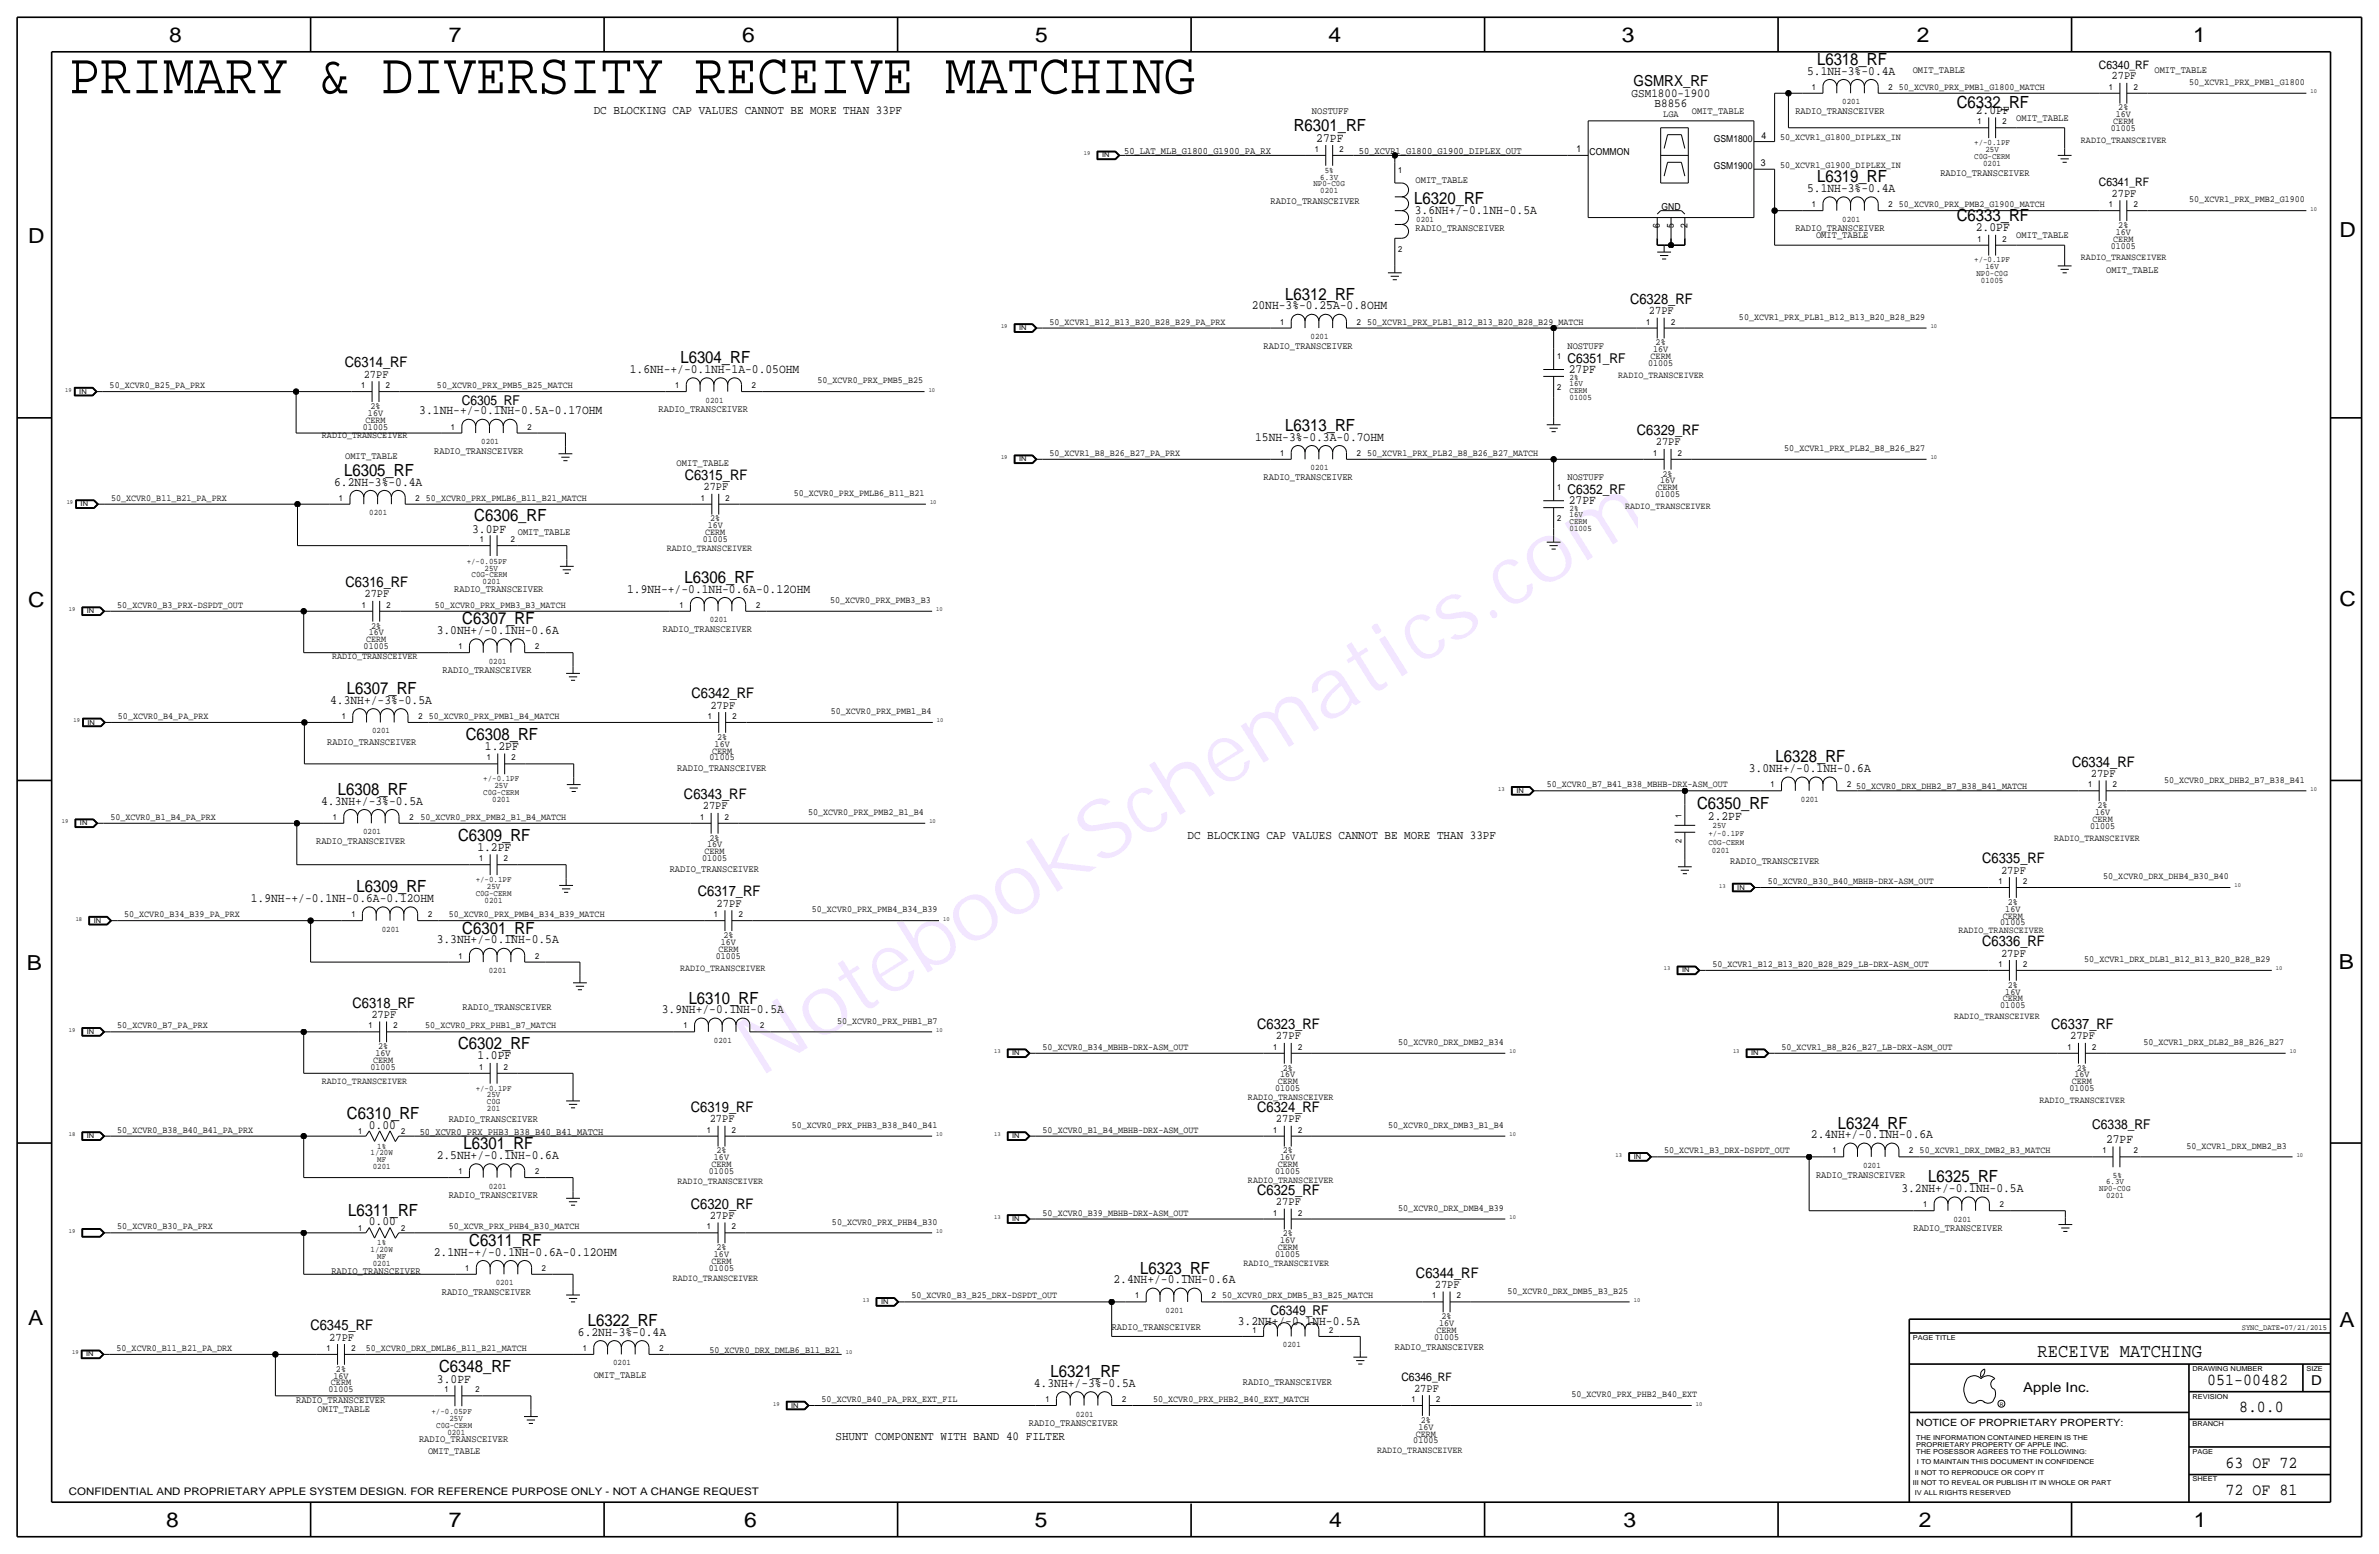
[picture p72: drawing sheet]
<svg xmlns="http://www.w3.org/2000/svg" width="875mm" height="572mm" viewBox="0 0 875 572" stroke-linecap="round" stroke-linejoin="round" font-family="sans-serif">
<defs><g id="words">
<text font-size="30.2" fill="#9f40ff" x="279.3" y="396.5" transform="rotate(-32 279.3 396.5)">NotebookSchematics.com</text>
<text font-size="21.5" x="25.3" y="34.3">PRIMARY &amp; DIVERSITY RECEIVE MATCHING</text>
<g font-size="7.6">
<text x="62.2" y="15.5">8</text>
<text x="165" y="15.5">7</text>
<text x="273" y="15.5">6</text>
<text x="380.7" y="15.5">5</text>
<text x="488.6" y="15.5">4</text>
<text x="596.6" y="15.5">3</text>
<text x="705.1" y="15.5">2</text>
<text x="806.7" y="15.5">1</text>
<text x="10.4" y="89.4">D</text>
<text x="860.5" y="87.1">D</text>
<text x="10.4" y="223.3">C</text>
<text x="860.5" y="222.8">C</text>
<text x="9.8" y="356.6">B</text>
<text x="860.3" y="356.4">B</text>
<text x="10.4" y="487.4">A</text>
<text x="860.5" y="488.2">A</text>
<text x="61.2" y="561.6">8</text>
<text x="165" y="561.6">7</text>
<text x="273.8" y="561.6">6</text>
<text x="380.7" y="561.6">5</text>
<text x="488.9" y="561.6">4</text>
<text x="597.1" y="561.6">3</text>
<text x="705.8" y="561.6">2</text>
<text x="806.9" y="561.6">1</text>
</g>
<text font-size="7.1" x="749.5" y="499.1">RECEIVE MATCHING</text>
<g font-size="6.2">
<text x="668.3" y="23.9">L6318_RF</text>
<text x="719.7" y="39.9">C6332_RF</text>
<text x="475.9" y="48.3">R6301_RF</text>
<text x="668.3" y="67.1">L6319_RF</text>
<text x="520.1" y="74.9">L6320_RF</text>
<text x="719.7" y="81.3">C6333_RF</text>
<text x="472.8" y="110.2">L6312_RF</text>
<text x="250.3" y="133.6">L6304_RF</text>
<text x="472.8" y="158.5">L6313_RF</text>
<text x="126.6" y="175">L6305_RF</text>
<text x="174.4" y="191.8">C6306_RF</text>
<text x="251.8" y="214.4">L6306_RF</text>
<text x="170" y="229.6">C6307_RF</text>
<text x="127.6" y="255.3">L6307_RF</text>
<text x="171.3" y="272">C6308_RF</text>
<text x="653.1" y="280.4">L6328_RF</text>
<text x="124.3" y="292.4">L6308_RF</text>
<text x="624.2" y="297.7">C6350_RF</text>
<text x="168.5" y="309.1">C6309_RF</text>
<text x="131.1" y="328.2">L6309_RF</text>
<text x="170" y="343.4">C6301_RF</text>
<text x="253.3" y="369.1">L6310_RF</text>
<text x="168.5" y="385.8">C6302_RF</text>
<text x="127.6" y="411.5">C6310_RF</text>
<text x="676" y="415">L6324_RF</text>
<text x="170.5" y="422.7">L6301_RF</text>
<text x="709.2" y="434.8">L6325_RF</text>
<text x="128.1" y="447">L6311_RF</text>
<text x="172.6" y="458.2">C6311_RF</text>
<text x="419.4" y="468.4">L6323_RF</text>
<text x="216.2" y="487.7">L6322_RF</text>
<text x="161.5" y="504.4">C6348_RF</text>
<text x="386.4" y="506.5">L6321_RF</text>
<text x="811.9" y="509.3">051-00482</text>
<text x="823.6" y="519.4">8.0.0</text>
<text x="818.6" y="539.7">63 OF 72</text>
<text x="818.6" y="549.9">72 OF 81</text>
</g>
<text font-size="5.6" x="600.8" y="31.8">GSMRX_RF</text>
<g font-size="5.3">
<text x="599.6" y="111.8">C6328_RF</text>
<text x="126.9" y="135.1">C6314_RF</text>
<text x="602.1" y="160">C6329_RF</text>
<text x="251.8" y="176.5">C6315_RF</text>
<text x="127.1" y="215.9">C6316_RF</text>
<text x="254.4" y="256.8">C6342_RF</text>
<text x="762.1" y="281.9">C6334_RF</text>
<text x="251.6" y="293.9">C6343_RF</text>
<text x="729.1" y="317.5">C6335_RF</text>
<text x="256.7" y="329.7">C6317_RF</text>
<text x="729.1" y="348">C6336_RF</text>
<text x="129.7" y="370.6">C6318_RF</text>
<text x="462.4" y="378.5">C6323_RF</text>
<text x="754.5" y="378.5">C6337_RF</text>
<text x="254.1" y="408.9">C6319_RF</text>
<text x="462.4" y="408.9">C6324_RF</text>
<text x="462.4" y="439.4">C6325_RF</text>
<text x="254.1" y="444.5">C6320_RF</text>
<text x="520.8" y="469.9">C6344_RF</text>
<text x="114.2" y="489.2">C6345_RF</text>
</g>
<g font-size="5">
<text x="576.5" y="133.4">C6351_RF</text>
<text x="169.8" y="148.8">C6305_RF</text>
<text x="576.5" y="181.6">C6352_RF</text>
<text x="769.6" y="415.3">C6338_RF</text>
<text x="467.3" y="483.6">C6349_RF</text>
<text x="850.1" y="509.3">D</text>
<text x="744.2" y="511.8">Apple Inc.</text>
</g>
<g font-size="4.7">
<text x="664.7" y="27.4">5.1NH-3%-0.4A</text>
<text x="726.8" y="41.9">2.0PF</text>
<text x="484.2" y="52.1">27PF</text>
<text x="664.7" y="70.6">5.1NH-3%-0.4A</text>
<text x="520.4" y="78.7">3.6NH+/-0.1NH-0.5A</text>
<text x="726.8" y="85.1">2.0PF</text>
<text x="460.4" y="113.8">20NH-3%-0.25A-0.8OHM</text>
<text x="231.7" y="137.2">1.6NH-+/-0.1NH-1A-0.05OHM</text>
<text x="577" y="137.2">27PF</text>
<text x="154.2" y="152.4">3.1NH-+/-0.1NH-0.5A-0.17OHM</text>
<text x="461.6" y="162.1">15NH-3%-0.3A-0.7OHM</text>
<text x="122.9" y="178.6">6.2NH-3%-0.4A</text>
<text x="577" y="185.4">27PF</text>
<text x="173.7" y="196.1">3.0PF</text>
<text x="230.7" y="217.9">1.9NH-+/-0.1NH-0.6A-0.12OHM</text>
<text x="160.6" y="233.2">3.0NH+/-0.1NH-0.6A</text>
<text x="121.4" y="258.8">4.3NH+/-3%-0.5A</text>
<text x="178.4" y="275.8">1.2PF</text>
<text x="643.2" y="284">3.0NH+/-0.1NH-0.6A</text>
<text x="118.1" y="295.9">4.3NH+/-3%-0.5A</text>
<text x="628.2" y="301.5">2.2PF</text>
<text x="175.6" y="312.9">1.2PF</text>
<text x="92.3" y="331.7">1.9NH-+/-0.1NH-0.6A-0.12OHM</text>
<text x="160.6" y="347">3.3NH+/-0.1NH-0.5A</text>
<text x="243.4" y="372.6">3.9NH+/-0.1NH-0.5A</text>
<text x="175.6" y="389.6">1.0PF</text>
<text x="135.7" y="415">0.00</text>
<text x="666.1" y="418.6">2.4NH+/-0.1NH-0.6A</text>
<text x="774.6" y="420.4">27PF</text>
<text x="160.6" y="426.2">2.5NH+/-0.1NH-0.6A</text>
<text x="699.4" y="438.4">3.2NH+/-0.1NH-0.5A</text>
<text x="135.7" y="450.6">0.00</text>
<text x="159.6" y="461.8">2.1NH-+/-0.1NH-0.6A-0.12OHM</text>
<text x="409.6" y="471.9">2.4NH+/-0.1NH-0.6A</text>
<text x="212.6" y="491.2">6.2NH-3%-0.4A</text>
<text x="455.3" y="487.2">3.2NH+/-0.1NH-0.5A</text>
<text x="160.7" y="508.8">3.0PF</text>
<text x="380.3" y="510">4.3NH+/-3%-0.5A</text>
</g>
<g font-size="4.5">
<text x="600.1" y="35.6">GSM1800-1900</text>
<text x="218.4" y="41.9">DC BLOCKING CAP VALUES CANNOT BE MORE THAN 33PF</text>
<text x="608.6" y="39.4">B8856</text>
<text x="436.8" y="308.6">DC BLOCKING CAP VALUES CANNOT BE MORE THAN 33PF</text>
<text x="307.3" y="529.6">SHUNT COMPONENT WITH BAND 40 FILTER</text>
</g>
<g font-size="4.3">
<text x="772" y="25.4">C6340_RF</text>
<text x="776.7" y="29.2">27PF</text>
<text x="772" y="68.6">C6341_RF</text>
<text x="776.7" y="72.4">27PF</text>
<text x="606.5" y="115.6">27PF</text>
<text x="133.8" y="138.9">27PF</text>
<text x="609" y="163.8">27PF</text>
<text x="258.8" y="180.3">27PF</text>
<text x="134" y="219.7">27PF</text>
<text x="261.3" y="260.6">27PF</text>
<text x="769" y="285.8">27PF</text>
<text x="258.5" y="297.7">27PF</text>
<text x="736" y="321.3">27PF</text>
<text x="263.6" y="333.5">27PF</text>
<text x="736" y="351.8">27PF</text>
<text x="136.6" y="374.4">27PF</text>
<text x="469.3" y="382.3">27PF</text>
<text x="761.4" y="382.3">27PF</text>
<text x="261" y="412.8">27PF</text>
<text x="469.3" y="412.8">27PF</text>
<text x="469.3" y="443.2">27PF</text>
<text x="261" y="448.3">27PF</text>
<text x="527.7" y="473.7">27PF</text>
<text x="121.1" y="493">27PF</text>
<text x="515.5" y="508">C6346_RF</text>
<text x="520.1" y="511.8">27PF</text>
</g>
<text font-size="3.8" x="25.3" y="549.9">CONFIDENTIAL AND PROPRIETARY APPLE SYSTEM DESIGN. FOR REFERENCE PURPOSE ONLY - NOT A CHANGE REQUEST</text>
<text font-size="3.7" x="704.8" y="524.5">NOTICE OF PROPRIETARY PROPERTY:</text>
<g font-size="3.6">
<text x="703.5" y="26.7">OMIT_TABLE</text>
<text x="792.4" y="26.7">OMIT_TABLE</text>
<text x="482.6" y="41.9">NOSTUFF</text>
<text x="622.3" y="41.9">OMIT_TABLE</text>
<text x="660.3" y="41.9">RADIO_TRANSCEIVER</text>
<text x="741.6" y="44.4">OMIT_TABLE</text>
<text x="413.5" y="56.6">50_LAT_MLB_G1800_G1900_PA_RX</text>
<text x="499.8" y="56.6">50_XCVR1_G1800_G1900_DIPLEX_OUT</text>
<text x="713.7" y="64.8">RADIO_TRANSCEIVER</text>
<text x="520.6" y="67.3">OMIT_TABLE</text>
<text x="467.3" y="74.9">RADIO_TRANSCEIVER</text>
<text x="520.6" y="85.1">RADIO_TRANSCEIVER</text>
<text x="660.3" y="85.1">RADIO_TRANSCEIVER</text>
<text x="668" y="87.6">OMIT_TABLE</text>
<text x="741.6" y="87.6">OMIT_TABLE</text>
<text x="774.6" y="100.3">OMIT_TABLE</text>
<text x="464.8" y="128.3">RADIO_TRANSCEIVER</text>
<text x="576.5" y="128.3">NOSTUFF</text>
<text x="242.3" y="151.6">RADIO_TRANSCEIVER</text>
<text x="159.7" y="166.9">RADIO_TRANSCEIVER</text>
<text x="126.9" y="168.9">OMIT_TABLE</text>
<text x="248.9" y="171.4">OMIT_TABLE</text>
<text x="464.8" y="176.5">RADIO_TRANSCEIVER</text>
<text x="576.5" y="176.5">NOSTUFF</text>
<text x="190.4" y="196.9">OMIT_TABLE</text>
<text x="167.1" y="217.7">RADIO_TRANSCEIVER</text>
<text x="243.8" y="232.4">RADIO_TRANSCEIVER</text>
<text x="162.8" y="247.7">RADIO_TRANSCEIVER</text>
<text x="120.3" y="273.8">RADIO_TRANSCEIVER</text>
<text x="249.1" y="283.5">RADIO_TRANSCEIVER</text>
<text x="116.3" y="310.4">RADIO_TRANSCEIVER</text>
<text x="636.4" y="317.8">RADIO_TRANSCEIVER</text>
<text x="246.3" y="320.5">RADIO_TRANSCEIVER</text>
<text x="170.1" y="371.6">RADIO_TRANSCEIVER</text>
<text x="165" y="412.5">RADIO_TRANSCEIVER</text>
<text x="154.4" y="417.3">50_XCVR0_PRX_PHB3_B38_B40_B41_MATCH</text>
<text x="668" y="433.1">RADIO_TRANSCEIVER</text>
<text x="165" y="440.7">RADIO_TRANSCEIVER</text>
<text x="703.8" y="452.9">RADIO_TRANSCEIVER</text>
<text x="121.9" y="468.6">RADIO_TRANSCEIVER</text>
<text x="162.5" y="476.2">RADIO_TRANSCEIVER</text>
<text x="408.9" y="488.9">RADIO_TRANSCEIVER</text>
<text x="513" y="496.6">RADIO_TRANSCEIVER</text>
<text x="218.4" y="506.7">OMIT_TABLE</text>
<text x="457.1" y="509.3">RADIO_TRANSCEIVER</text>
<text x="108.9" y="515.9">RADIO_TRANSCEIVER</text>
<text x="116.8" y="519.4">OMIT_TABLE</text>
<text x="378.4" y="524.5">RADIO_TRANSCEIVER</text>
<text x="154.1" y="530.4">RADIO_TRANSCEIVER</text>
<text x="157.4" y="534.7">OMIT_TABLE</text>
</g>
<g font-size="3.5">
<text x="698.5" y="33">50_XCVR0_PRX_PMB1_G1800_MATCH</text>
<text x="805.2" y="31.2">50_XCVR1_PRX_PMB1_G1800</text>
<text x="779.1" y="40.6">2%</text>
<text x="611.8" y="43.2">LGA</text>
<text x="777.3" y="45.7">CERM</text>
<text x="778.2" y="43.2">16V</text>
<text x="630.4" y="52.1">GSM1800</text>
<text x="647.9" y="51.1">4</text>
<text x="654.8" y="51.6">50_XCVR1_G1800_DIPLEX_IN</text>
<text x="765.4" y="52.5">RADIO_TRANSCEIVER</text>
<text x="776.4" y="48.3">01005</text>
<text x="579.9" y="55.9">1</text>
<text x="584.7" y="57.2">COMMON</text>
<text x="630.4" y="62.2">GSM1900</text>
<text x="647.6" y="61">3</text>
<text x="654.8" y="61.7">50_XCVR1_G1900_DIPLEX_IN</text>
<text x="611.2" y="77.1">GND</text>
<text x="698.5" y="76.2">50_XCVR0_PRX_PMB2_G1900_MATCH</text>
<text x="805.2" y="74.4">50_XCVR1_PRX_PMB2_G1900</text>
<text x="610.6" y="83.8" transform="rotate(-90 610.6 83.8)">6</text>
<text x="615.6" y="83.8" transform="rotate(-90 615.6 83.8)">5</text>
<text x="620.7" y="83.8" transform="rotate(-90 620.7 83.8)">2</text>
<text x="779.1" y="83.8">2%</text>
<text x="777.3" y="88.9">CERM</text>
<text x="778.2" y="86.4">16V</text>
<text x="765.4" y="95.7">RADIO_TRANSCEIVER</text>
<text x="776.4" y="91.4">01005</text>
<text x="386" y="119.4">50_XCVR1_B12_B13_B20_B28_B29_PA_PRX</text>
<text x="502.9" y="119.4">50_XCVR1_PRX_PLB1_B12_B13_B20_B28_B29_MATCH</text>
<text x="639.6" y="117.6">50_XCVR1_PRX_PLB1_B12_B13_B20_B28_B29</text>
<text x="608" y="129.5">16V</text>
<text x="609" y="127">2%</text>
<text x="606.2" y="134.6">01005</text>
<text x="607.1" y="132.1">CERM</text>
<text x="40.3" y="142.7">50_XCVR0_B25_PA_PRX</text>
<text x="160.7" y="142.7">50_XCVR0_PRX_PMB5_B25_MATCH</text>
<text x="300.7" y="141">50_XCVR0_PRX_PMB5_B25</text>
<text x="595.2" y="138.8">RADIO_TRANSCEIVER</text>
<text x="134.4" y="155.5">CERM</text>
<text x="135.3" y="152.9">16V</text>
<text x="136.3" y="150.4">2%</text>
<text x="118.4" y="161.2">RADIO_TRANSCEIVER</text>
<text x="133.5" y="158">01005</text>
<text x="386" y="167.6">50_XCVR1_B8_B26_B27_PA_PRX</text>
<text x="502.9" y="167.6">50_XCVR1_PRX_PLB2_B8_B26_B27_MATCH</text>
<text x="656.3" y="165.9">50_XCVR1_PRX_PLB2_B8_B26_B27</text>
<text x="610.6" y="177.8">16V</text>
<text x="611.5" y="175.3">2%</text>
<text x="40.8" y="184.1">50_XCVR0_B11_B21_PA_PRX</text>
<text x="156.7" y="184.1">50_XCVR0_PRX_PMLB6_B11_B21_MATCH</text>
<text x="291.9" y="182.4">50_XCVR0_PRX_PMLB6_B11_B21</text>
<text x="608.7" y="182.9">01005</text>
<text x="609.7" y="180.3">CERM</text>
<text x="261.2" y="191.8">2%</text>
<text x="597.8" y="187.1">RADIO_TRANSCEIVER</text>
<text x="259.4" y="196.9">CERM</text>
<text x="260.3" y="194.3">16V</text>
<text x="245.2" y="202.8">RADIO_TRANSCEIVER</text>
<text x="258.5" y="199.4">01005</text>
<text x="305.3" y="221.7">50_XCVR0_PRX_PMB3_B3</text>
<text x="43.1" y="223.5">50_XCVR0_B3_PRX-DSPDT_OUT</text>
<text x="160" y="223.5">50_XCVR0_PRX_PMB3_B3_MATCH</text>
<text x="135.6" y="233.7">16V</text>
<text x="136.5" y="231.1">2%</text>
<text x="133.8" y="238.8">01005</text>
<text x="134.7" y="236.2">CERM</text>
<text x="122.1" y="242.2">RADIO_TRANSCEIVER</text>
<text x="305.6" y="262.6">50_XCVR0_PRX_PMB1_B4</text>
<text x="43.4" y="264.4">50_XCVR0_B4_PA_PRX</text>
<text x="157.7" y="264.4">50_XCVR0_PRX_PMB1_B4_MATCH</text>
<text x="262.9" y="274.6">16V</text>
<text x="263.8" y="272">2%</text>
<text x="261" y="279.7">01005</text>
<text x="261.9" y="277.1">CERM</text>
<text x="796" y="287.8">50_XCVR0_DRX_DHB2_B7_B38_B41</text>
<text x="568.9" y="289.6">50_XCVR0_B7_B41_B38_MBHB-DRX-ASM_OUT</text>
<text x="682.7" y="290.3">50_XCVR0_DRX_DHB2_B7_B38_B41_MATCH</text>
<text x="297.2" y="299.7">50_XCVR0_PRX_PMB2_B1_B4</text>
<text x="770.6" y="299.7">16V</text>
<text x="771.5" y="297.2">2%</text>
<text x="40.6" y="301.5">50_XCVR0_B1_B4_PA_PRX</text>
<text x="154.6" y="301.5">50_XCVR0_PRX_PMB2_B1_B4_MATCH</text>
<text x="768.8" y="304.8">01005</text>
<text x="769.7" y="302.3">CERM</text>
<text x="260.1" y="311.7">16V</text>
<text x="261" y="309.1">2%</text>
<text x="755.6" y="309.3">RADIO_TRANSCEIVER</text>
<text x="258.2" y="316.7">01005</text>
<text x="259.1" y="314.2">CERM</text>
<text x="773.6" y="323.3">50_XCVR0_DRX_DHB4_B30_B40</text>
<text x="650.2" y="325.1">50_XCVR0_B30_B40_MBHB-DRX-ASM_OUT</text>
<text x="298.6" y="335.5">50_XCVR0_PRX_PMB4_B34_B39</text>
<text x="737.6" y="335.3">16V</text>
<text x="738.5" y="332.7">2%</text>
<text x="45.7" y="337.3">50_XCVR0_B34_B39_PA_PRX</text>
<text x="165" y="337.3">50_XCVR0_PRX_PMB4_B34_B39_MATCH</text>
<text x="735.7" y="340.4">01005</text>
<text x="736.7" y="337.8">CERM</text>
<text x="265.1" y="347.5">16V</text>
<text x="266.1" y="344.9">2%</text>
<text x="720.3" y="343.2">RADIO_TRANSCEIVER</text>
<text x="263.3" y="352.6">01005</text>
<text x="264.2" y="350">CERM</text>
<text x="766.6" y="353.8">50_XCVR1_DRX_DLB1_B12_B13_B20_B28_B29</text>
<text x="250.1" y="357.1">RADIO_TRANSCEIVER</text>
<text x="629.9" y="355.6">50_XCVR1_B12_B13_B20_B28_B29_LB-DRX-ASM_OUT</text>
<text x="737.6" y="365.8">16V</text>
<text x="738.5" y="363.2">2%</text>
<text x="735.7" y="370.8">01005</text>
<text x="736.7" y="368.3">CERM</text>
<text x="307.9" y="376.4">50_XCVR0_PRX_PHB1_B7</text>
<text x="718.8" y="374.6">RADIO_TRANSCEIVER</text>
<text x="43.1" y="378.2">50_XCVR0_B7_PA_PRX</text>
<text x="156.4" y="378.2">50_XCVR0_PRX_PHB1_B7_MATCH</text>
<text x="138.1" y="388.4">16V</text>
<text x="139.1" y="385.8">2%</text>
<text x="383.5" y="386.1">50_XCVR0_B34_MBHB-DRX-ASM_OUT</text>
<text x="514.3" y="384.3">50_XCVR0_DRX_DMB2_B34</text>
<text x="655.3" y="386.1">50_XCVR1_B8_B26_B27_LB-DRX-ASM_OUT</text>
<text x="788.4" y="384.3">50_XCVR1_DRX_DLB2_B8_B26_B27</text>
<text x="136.3" y="393.4">01005</text>
<text x="137.2" y="390.9">CERM</text>
<text x="471.8" y="393.7">2%</text>
<text x="763.9" y="393.7">2%</text>
<text x="118.4" y="398.8">RADIO_TRANSCEIVER</text>
<text x="469" y="401.3">01005</text>
<text x="470" y="398.8">CERM</text>
<text x="470.9" y="396.2">16V</text>
<text x="761.1" y="401.3">01005</text>
<text x="762.1" y="398.8">CERM</text>
<text x="763" y="396.2">16V</text>
<text x="459" y="404.6">RADIO_TRANSCEIVER</text>
<text x="750.2" y="405.5">RADIO_TRANSCEIVER</text>
<text x="43.1" y="416.6">50_XCVR0_B38_B40_B41_PA_PRX</text>
<text x="291.2" y="414.8">50_XCVR0_PRX_PHB3_B38_B40_B41</text>
<text x="383.5" y="416.6">50_XCVR0_B1_B4_MBHB-DRX-ASM_OUT</text>
<text x="510.6" y="414.8">50_XCVR0_DRX_DMB3_B1_B4</text>
<text x="263.5" y="424.2">2%</text>
<text x="471.8" y="424.2">2%</text>
<text x="612.1" y="424.2">50_XCVR1_B3_DRX-DSPDT_OUT</text>
<text x="706.1" y="424.2">50_XCVR1_DRX_DMB2_B3_MATCH</text>
<text x="804.2" y="422.4">50_XCVR1_DRX_DMB2_B3</text>
<text x="260.8" y="431.8">01005</text>
<text x="261.7" y="429.3">CERM</text>
<text x="262.6" y="426.7">16V</text>
<text x="469" y="431.8">01005</text>
<text x="470" y="429.3">CERM</text>
<text x="470.9" y="426.7">16V</text>
<text x="249.2" y="435.4">RADIO_TRANSCEIVER</text>
<text x="459" y="435.1">RADIO_TRANSCEIVER</text>
<text x="383.5" y="447">50_XCVR0_B39_MBHB-DRX-ASM_OUT</text>
<text x="514.3" y="445.3">50_XCVR0_DRX_DMB4_B39</text>
<text x="43.1" y="452.1">50_XCVR0_B30_PA_PRX</text>
<text x="165.1" y="452.1">50_XCVR_PRX_PHB4_B30_MATCH</text>
<text x="306" y="450.3">50_XCVR0_PRX_PHB4_B30</text>
<text x="471.8" y="454.7">2%</text>
<text x="263.5" y="459.7">2%</text>
<text x="470" y="459.7">CERM</text>
<text x="470.9" y="457.2">16V</text>
<text x="260.8" y="467.4">01005</text>
<text x="261.7" y="464.8">CERM</text>
<text x="262.6" y="462.3">16V</text>
<text x="457.4" y="465.7">RADIO_TRANSCEIVER</text>
<text x="469" y="462.3">01005</text>
<text x="247.4" y="471">RADIO_TRANSCEIVER</text>
<text x="335.2" y="477.5">50_XCVR0_B3_B25_DRX-DSPDT_OUT</text>
<text x="449.5" y="477.5">50_XCVR0_DRX_DMB5_B3_B25_MATCH</text>
<text x="554.5" y="475.7">50_XCVR0_DRX_DMB5_B3_B25</text>
<text x="530.2" y="485.1">2%</text>
<text x="528.4" y="490.2">CERM</text>
<text x="529.3" y="487.7">16V</text>
<text x="42.9" y="496.8">50_XCVR0_B11_B21_PA_DRX</text>
<text x="134.6" y="496.8">50_XCVR0_DRX_DMLB6_B11_B21_MATCH</text>
<text x="260.9" y="497.6">50_XCVR0_DRX_DMLB6_B11_B21</text>
<text x="527.5" y="492.8">01005</text>
<text x="121.7" y="509.5">CERM</text>
<text x="122.6" y="507">16V</text>
<text x="123.6" y="504.4">2%</text>
<text x="120.8" y="512.1">01005</text>
<text x="302.2" y="515.6">50_XCVR0_B40_PA_PRX_EXT_FIL</text>
<text x="424.1" y="515.6">50_XCVR0_PRX_PHB2_B40_EXT_MATCH</text>
<text x="578" y="513.8">50_XCVR0_PRX_PHB2_B40_EXT</text>
<text x="521.7" y="525.8">16V</text>
<text x="522.6" y="523.2">2%</text>
<text x="519.8" y="530.9">01005</text>
<text x="520.8" y="528.3">CERM</text>
<text x="506.5" y="534.5">RADIO_TRANSCEIVER</text>
</g>
<g font-size="3.1">
<text x="666.4" y="33">1</text>
<text x="694.6" y="33">2</text>
<text x="775.7" y="33">1</text>
<text x="784.8" y="33">2</text>
<text x="677.6" y="38.4">0201</text>
<text x="727.4" y="45.7">1</text>
<text x="736.5" y="45.7">2</text>
<text x="726.1" y="53.3">+/-0.1PF</text>
<text x="483.6" y="55.9">1</text>
<text x="492.7" y="55.9">2</text>
<text x="726.1" y="58.4">C0G-CERM</text>
<text x="730.3" y="55.9">25V</text>
<text x="487.3" y="63.5">5%</text>
<text x="514.3" y="63.5">1</text>
<text x="729.4" y="61">0201</text>
<text x="483.1" y="68.6">NP0-C0G</text>
<text x="485.6" y="71.1">0201</text>
<text x="485.6" y="66">6.3V</text>
<text x="666.4" y="76.2">1</text>
<text x="694.6" y="76.2">2</text>
<text x="775.7" y="76.2">1</text>
<text x="784.8" y="76.2">2</text>
<text x="520.9" y="81.8">0201</text>
<text x="677.6" y="81.5">0201</text>
<text x="727.4" y="88.9">1</text>
<text x="736.5" y="88.9">2</text>
<text x="514.3" y="92.7">2</text>
<text x="726.1" y="96.5">+/-0.1PF</text>
<text x="727" y="101.6">NP0-C0G</text>
<text x="730.3" y="99.1">16V</text>
<text x="728.6" y="104.1">01005</text>
<text x="470.9" y="119.4">1</text>
<text x="499.1" y="119.4">2</text>
<text x="605.5" y="119.4">1</text>
<text x="614.6" y="119.4">2</text>
<text x="482" y="124.7">0201</text>
<text x="572.7" y="132.1">1</text>
<text x="132.8" y="142.7">1</text>
<text x="141.9" y="142.7">2</text>
<text x="248.4" y="142.7">1</text>
<text x="276.6" y="142.7">2</text>
<text x="572.7" y="143.5">2</text>
<text x="577.3" y="142">16V</text>
<text x="577.3" y="139.7">2%</text>
<text x="259.5" y="148.1">0201</text>
<text x="577.3" y="147.1">01005</text>
<text x="577.3" y="144.5">CERM</text>
<text x="165.8" y="158">1</text>
<text x="194" y="158">2</text>
<text x="177" y="163.3">0201</text>
<text x="470.9" y="167.6">1</text>
<text x="499.1" y="167.6">2</text>
<text x="608" y="167.6">1</text>
<text x="617.2" y="167.6">2</text>
<text x="482" y="173">0201</text>
<text x="124.7" y="184.2">1</text>
<text x="152.9" y="184.2">2</text>
<text x="257.8" y="184.2">1</text>
<text x="266.9" y="184.2">2</text>
<text x="572.7" y="180.3">1</text>
<text x="135.8" y="189.5">0201</text>
<text x="572.7" y="191.8">2</text>
<text x="577.3" y="190.2">16V</text>
<text x="577.3" y="188">2%</text>
<text x="577.3" y="195.3">01005</text>
<text x="577.3" y="192.8">CERM</text>
<text x="176.5" y="199.4">1</text>
<text x="187.9" y="199.4">2</text>
<text x="171.7" y="207.3">+/-0.05PF</text>
<text x="173.4" y="212.3">C0G-CERM</text>
<text x="177.5" y="214.9">0201</text>
<text x="178.3" y="210.1">25V</text>
<text x="133" y="223.5">1</text>
<text x="142.2" y="223.5">2</text>
<text x="249.9" y="223.5">1</text>
<text x="278.1" y="223.5">2</text>
<text x="261.1" y="228.9">0201</text>
<text x="168.6" y="238.8">1</text>
<text x="196.8" y="238.8">2</text>
<text x="179.8" y="244.1">0201</text>
<text x="125.7" y="264.4">1</text>
<text x="136.9" y="269.7">0201</text>
<text x="153.9" y="264.4">2</text>
<text x="260.3" y="264.4">1</text>
<text x="269.4" y="264.4">2</text>
<text x="179" y="279.7">1</text>
<text x="188.2" y="279.7">2</text>
<text x="177.8" y="287.3">+/-0.1PF</text>
<text x="177.8" y="292.4">C0G-CERM</text>
<text x="181.9" y="289.8">25V</text>
<text x="651.2" y="289.6">1</text>
<text x="679.4" y="289.6">2</text>
<text x="768" y="289.6">1</text>
<text x="777.2" y="289.6">2</text>
<text x="181.1" y="294.9">0201</text>
<text x="662.4" y="294.9">0201</text>
<text x="122.4" y="301.5">1</text>
<text x="150.6" y="301.5">2</text>
<text x="257.5" y="301.5">1</text>
<text x="266.6" y="301.5">2</text>
<text x="618.4" y="301" transform="rotate(-90 618.4 301)">1</text>
<text x="629.9" y="304.5">25V</text>
<text x="133.6" y="306.8">0201</text>
<text x="618.4" y="310.1" transform="rotate(-90 618.4 310.1)">2</text>
<text x="628.4" y="307.3">+/-0.1PF</text>
<text x="628.4" y="310.6">C0G-CERM</text>
<text x="176.2" y="316.7">1</text>
<text x="185.4" y="316.7">2</text>
<text x="629.6" y="313.7">0201</text>
<text x="175" y="329.4">C0G-CERM</text>
<text x="175" y="324.4">+/-0.1PF</text>
<text x="179.1" y="326.9">25V</text>
<text x="735" y="325.1">1</text>
<text x="744.2" y="325.1">2</text>
<text x="178.3" y="332">0201</text>
<text x="129.2" y="337.3">1</text>
<text x="157.4" y="337.3">2</text>
<text x="262.6" y="337.3">1</text>
<text x="271.7" y="337.3">2</text>
<text x="140.4" y="342.6">0201</text>
<text x="168.6" y="352.6">1</text>
<text x="196.8" y="352.6">2</text>
<text x="179.8" y="357.9">0201</text>
<text x="735" y="355.6">1</text>
<text x="744.2" y="355.6">2</text>
<text x="135.6" y="378.2">1</text>
<text x="144.7" y="378.2">2</text>
<text x="251.4" y="378.2">1</text>
<text x="262.6" y="383.5">0201</text>
<text x="279.6" y="378.2">2</text>
<text x="468.3" y="386.1">1</text>
<text x="477.5" y="386.1">2</text>
<text x="760.4" y="386.1">1</text>
<text x="769.6" y="386.1">2</text>
<text x="176.2" y="393.4">1</text>
<text x="185.4" y="393.4">2</text>
<text x="175" y="401.1">+/-0.1PF</text>
<text x="179.1" y="403.6">25V</text>
<text x="179.1" y="406.1">C0G</text>
<text x="179.1" y="408.7">201</text>
<text x="131.8" y="417.1">1</text>
<text x="147.5" y="417.1">2</text>
<text x="260" y="416.6">1</text>
<text x="269.2" y="416.6">2</text>
<text x="468.3" y="416.6">1</text>
<text x="477.5" y="416.6">2</text>
<text x="136.3" y="424.9">1/20W</text>
<text x="138.8" y="422.4">1%</text>
<text x="674.1" y="424.2">1</text>
<text x="702.3" y="424.2">2</text>
<text x="773.4" y="424.2">1</text>
<text x="784.8" y="424.2">2</text>
<text x="137.1" y="430">0201</text>
<text x="138.8" y="427.5">MF</text>
<text x="168.6" y="431.8">1</text>
<text x="196.8" y="431.8">2</text>
<text x="685.2" y="429.5">0201</text>
<text x="179.8" y="437.1">0201</text>
<text x="774.6" y="435.6">6.3V</text>
<text x="777.2" y="433.1">5%</text>
<text x="707.3" y="444">1</text>
<text x="735.5" y="444">2</text>
<text x="772.1" y="438.2">NP0-C0G</text>
<text x="774.6" y="440.7">0201</text>
<text x="468.3" y="447">1</text>
<text x="477.5" y="447">2</text>
<text x="718.5" y="449.3">0201</text>
<text x="131.8" y="452.6">1</text>
<text x="147.5" y="452.6">2</text>
<text x="260" y="452.1">1</text>
<text x="269.2" y="452.1">2</text>
<text x="136.3" y="460.5">1/20W</text>
<text x="138.8" y="458">1%</text>
<text x="137.1" y="465.6">0201</text>
<text x="138.8" y="463">MF</text>
<text x="171.1" y="467.4">1</text>
<text x="199.3" y="467.4">2</text>
<text x="182.3" y="472.7">0201</text>
<text x="417.5" y="477.5">1</text>
<text x="445.7" y="477.5">2</text>
<text x="526.7" y="477.5">1</text>
<text x="535.9" y="477.5">2</text>
<text x="428.7" y="482.9">0201</text>
<text x="460.7" y="490.2">1</text>
<text x="488.9" y="490.2">2</text>
<text x="120.1" y="496.8">1</text>
<text x="129.2" y="496.8">2</text>
<text x="214.3" y="496.8">1</text>
<text x="242.5" y="496.8">2</text>
<text x="471.9" y="495.6">0201</text>
<text x="225.5" y="502.2">0201</text>
<text x="163.5" y="512.1">1</text>
<text x="175" y="512.1">2</text>
<text x="384.5" y="515.6">1</text>
<text x="412.7" y="515.6">2</text>
<text x="519.1" y="515.6">1</text>
<text x="528.3" y="515.6">2</text>
<text x="158.7" y="519.9">+/-0.05PF</text>
<text x="395.7" y="521">0201</text>
<text x="160.5" y="525">C0G-CERM</text>
<text x="164.5" y="527.6">0201</text>
<text x="165.3" y="522.7">25V</text>
</g>
<text font-size="2.9" x="824.5" y="488.9">SYNC_DATE=07/21/2015</text>
<g font-size="2.5">
<text x="405.3" y="57.9">IN</text>
<text x="374.9" y="121.4">IN</text>
<text x="29.2" y="144.8">IN</text>
<text x="374.9" y="169.7">IN</text>
<text x="29.7" y="186.2">IN</text>
<text x="32" y="225.6">IN</text>
<text x="32.2" y="266.4">IN</text>
<text x="557.7" y="291.6">IN</text>
<text x="29.4" y="303.5">IN</text>
<text x="639" y="327.2">IN</text>
<text x="34.5" y="339.3">IN</text>
<text x="618.7" y="357.6">IN</text>
<text x="32" y="380.2">IN</text>
<text x="372.3" y="388.1">IN</text>
<text x="644.1" y="388.1">IN</text>
<text x="32" y="418.6">IN</text>
<text x="372.3" y="418.6">IN</text>
<text x="600.9" y="426.2">IN</text>
<text x="372.3" y="449.1">IN</text>
<text x="324.1" y="479.6">IN</text>
<text x="703.5" y="492.8">PAGE TITLE</text>
<text x="31.7" y="498.9">IN</text>
<text x="806.4" y="504.2">DRAWING NUMBER</text>
<text x="848.3" y="504.2">SIZE</text>
<text x="806.4" y="514.4">REVISION</text>
<text x="291" y="517.7">IN</text>
<text x="806.4" y="524.5">BRANCH</text>
<text x="704.8" y="532.1">PROPRIETARY PROPERTY OF APPLE INC.</text>
<text x="704.8" y="529.6">THE INFORMATION CONTAINED HEREIN IS THE</text>
<text x="704.8" y="534.7">THE POSESSOR AGREES TO THE FOLLOWING:</text>
<text x="705.1" y="538.5">I TO MAINTAIN THIS DOCUMENT IN CONFIDENCE</text>
<text x="806.4" y="534.7">PAGE</text>
<text x="704.3" y="542.3">II NOT TO REPRODUCE OR COPY IT</text>
<text x="806.4" y="544.8">SHEET</text>
<text x="703.5" y="546.1">III NOT TO REVEAL OR PUBLISH IT IN WHOLE OR PART</text>
<text x="704.3" y="549.9">IV ALL RIGHTS RESERVED</text>
</g>
<g font-size="2.3">
<text x="849.8" y="34.3">10</text>
<text x="398.7" y="57.1">19</text>
<text x="849.8" y="77.5">10</text>
<text x="368.2" y="120.7">19</text>
<text x="710.1" y="120.6">10</text>
<text x="24" y="144">19</text>
<text x="341.6" y="144">10</text>
<text x="368.2" y="168.9">19</text>
<text x="710.1" y="168.9">10</text>
<text x="24.5" y="185.4">19</text>
<text x="342.1" y="185.4">10</text>
<text x="25.3" y="224.8">19</text>
<text x="344.4" y="224.8">10</text>
<text x="27.1" y="265.7">19</text>
<text x="344.6" y="265.7">10</text>
<text x="551.1" y="290.8">13</text>
<text x="849.8" y="290.8">10</text>
<text x="22.8" y="302.8">19</text>
<text x="341.8" y="302.8">10</text>
<text x="632.4" y="326.4">13</text>
<text x="821.9" y="326.4">10</text>
<text x="27.8" y="338.6">18</text>
<text x="346.9" y="338.6">10</text>
<text x="612" y="356.9">13</text>
<text x="837.1" y="356.9">10</text>
<text x="25.3" y="379.5">19</text>
<text x="344.4" y="379.5">10</text>
<text x="365.7" y="387.3">13</text>
<text x="555.2" y="387.3">10</text>
<text x="637.4" y="387.4">13</text>
<text x="842.2" y="387.3">10</text>
<text x="25.3" y="417.8">18</text>
<text x="344.4" y="417.8">10</text>
<text x="365.7" y="417.8">13</text>
<text x="555.2" y="417.8">10</text>
<text x="594.3" y="425.4">13</text>
<text x="844.8" y="425.4">10</text>
<text x="365.7" y="448.3">13</text>
<text x="555.2" y="448.3">10</text>
<text x="25.3" y="453.4">19</text>
<text x="344.4" y="453.4">10</text>
<text x="317.4" y="478.8">13</text>
<text x="600.9" y="478.8">10</text>
<text x="26.6" y="498.1">19</text>
<text x="311.1" y="498.1">10</text>
<text x="284.4" y="516.9">19</text>
<text x="623.8" y="516.9">10</text>
</g>
<text font-size="1.8" x="735.5" y="516.9">R</text>
</g></defs>
<g fill="none" stroke="#000" stroke-width=".37">
<path d="M652.7 34.3h5.1zM652.7 34.3v17.8zM657.8 34.3v12.7zM657.8 34.3h5.1zM662.9 34.3h7.6zM670.5 31.8v2.5zM670.5 31.8a2.54 2.54 0 0 1 2.6-2.6 2.54 2.54 0 0 1 2.5 2.6 2.54 2.54 0 0 1 2.5-2.6 2.54 2.54 0 0 1 2.6 2.6 2.54 2.54 0 0 1 2.5-2.6 2.54 2.54 0 0 1 2.6 2.6 2.54 2.54 0 0 1 2.5-2.6 2.54 2.54 0 0 1 2.5 2.6M675.6 31.8v2.5zM680.7 31.8v2.5zM685.8 31.8v2.5zM690.8 34.3h7.7zM690.8 31.8v2.5z"/>
<path d="M698.5 34.3h73.6zM772.1 34.3h7.6zM779.7 30.5v7.6zM782.3 30.5v7.6zM782.3 34.3h7.6zM789.9 34.3h58.4zM403.5 55.6v3.1zM403.5 58.7h6.8zM403.5 55.6h6.8zM403.6 55.7h6.7zM403.6 55.7v2.9zM403.6 58.6h6.7z"/>
<path d="M403.7 55.8h6.5zM403.7 55.8v2.7zM403.7 58.5h6.5zM403.8 55.9h6.4zM403.8 55.9v2.5zM403.8 58.4h6.4zM410.2 55.9l1.2 1.3zM410.2 58.4l1.2-1.3zM410.2 58.5l1.4-1.3zM410.2 55.8l1.4 1.4zM410.3 58.6l1.4-1.4zM410.3 55.7l1.4 1.5z"/>
<path d="M410.3 55.6l1.6 1.6zM410.3 58.7l1.6-1.6zM411.4 57.2h2.6zM414 57.2h66zM480 57.2h7.6zM487.6 53.3v7.7zM490.2 53.3v7.7zM490.2 57.2h7.6zM497.8 57.2h15.2zM513 57.1v2.6zM513 57.2h63.5zM513 59.7v7.6z"/>
<path d="M576.5 57.2h7.7zM584.2 44.5v35.5zM584.2 44.5h60.9zM610.8 57.2h10.2zM610.8 47h10.2zM610.8 47v20.3zM613.4 59.7l-1.3 5.1zM613.4 49.5l-1.3 5.1zM613.4 59.7h5zM613.4 49.5h5zM618.4 59.7l1.3 5.1zM618.4 49.5l1.3 5.1z"/>
<path d="M621 47v20.3zM645.1 52.1h7.6zM645.1 44.5v35.5zM657.8 47h66.1zM723.9 47h7.6zM731.5 43.2v7.6zM734 43.2v7.6zM734 47h7.6zM741.6 47h17.8zM756.9 57.2h5.1zM757.9 58.4h3zM758.6 59.7h1.6z"/>
<path d="M759.4 47v7.6zM759.4 54.6v2.6zM513 77.5h2.6zM513 72.4h2.6zM513 67.3h2.6zM515.6 67.3a2.54 2.54 0 0 1 2.5 2.5 2.54 2.54 0 0 1-2.5 2.6 2.54 2.54 0 0 1 2.5 2.5 2.54 2.54 0 0 1-2.5 2.6 2.54 2.54 0 0 1 2.5 2.5 2.54 2.54 0 0 1-2.5 2.6 2.54 2.54 0 0 1 2.5 2.5 2.54 2.54 0 0 1-2.5 2.5M610.8 77.5l-1.2 1.2zM610.8 67.3h10.2zM610.8 77.5h7.6zM618.4 77.5l1.3 1.2zM645.1 62.2h7.6zM652.7 77.5v12.7z"/>
<path d="M652.7 77.5h10.2zM652.7 62.2v15.3zM662.9 77.5h7.6zM670.5 74.9v2.6zM670.5 74.9a2.54 2.54 0 0 1 2.6-2.5 2.54 2.54 0 0 1 2.5 2.5 2.54 2.54 0 0 1 2.5-2.5 2.54 2.54 0 0 1 2.6 2.5 2.54 2.54 0 0 1 2.5-2.5 2.54 2.54 0 0 1 2.6 2.5 2.54 2.54 0 0 1 2.5-2.5 2.54 2.54 0 0 1 2.5 2.5M675.6 74.9v2.6zM680.7 74.9v2.6zM685.8 74.9v2.6zM690.8 77.5h7.7zM690.8 74.9v2.6zM698.5 77.5h73.6zM772.1 77.5h7.6z"/>
<path d="M779.7 73.7v7.6zM782.3 73.7v7.6zM782.3 77.5h7.6zM789.9 77.5h58.4zM513 87.6h2.6zM513 82.6h2.6zM513 95.2v2.6zM513 97.8v2.5zM513 87.6v7.7zM584.2 80h60.9zM609.6 80v7.6zM609.6 92.7h5z"/>
<path d="M610.6 94h3zM611.3 95.3h1.6zM612.1 90.2v2.5zM614.6 80v7.6zM619.7 80v7.6zM652.7 90.2h71.2zM723.9 90.2h7.6zM731.5 86.4v7.6zM734 86.4v7.6zM734 90.2h7.6zM741.6 90.2h17.8zM756.9 97.8h5.1z"/>
<path d="M757.9 99.1h3zM759.4 90.2v5.1zM759.4 95.3v2.5zM373 119.1v3.1zM373 119.1h6.8zM373.1 119.2h6.7zM373.1 119.2v2.9zM373.2 119.3h6.5zM373.2 119.3v2.7zM373.3 119.4h6.4zM373.3 119.4v2.5zM379.7 119.4l1.3 1.3z"/>
<path d="M379.7 119.3l1.4 1.4zM379.8 119.2l1.5 1.5zM379.8 119.1l1.6 1.6zM474.9 118.1v2.6zM474.9 118.1a2.54 2.54 0 0 1 2.6-2.5 2.54 2.54 0 0 1 2.5 2.5 2.54 2.54 0 0 1 2.6-2.5 2.54 2.54 0 0 1 2.5 2.5 2.54 2.54 0 0 1 2.5-2.5 2.54 2.54 0 0 1 2.6 2.5 2.54 2.54 0 0 1 2.5-2.5 2.54 2.54 0 0 1 2.6 2.5M480 118.1v2.6zM485.1 118.1v2.6zM490.2 118.1v2.6zM495.3 118.1v2.6zM510.5 100.3h5.1zM511.5 101.6h3.1zM512.3 102.9h1.5z"/>
<path d="M609.6 116.8v7.7zM612.1 116.8v7.7zM758.6 100.3h1.6zM373 122.2h6.8zM373.1 122.1h6.7zM373.2 122h6.5zM373.3 121.9h6.4zM379.7 122l1.4-1.3zM379.8 122.1l1.5-1.4zM379.8 122.2l1.6-1.6zM381 120.6l-1.3 1.3zM381 120.7h2.5z"/>
<path d="M383.5 120.7h83.8zM467.3 120.7h7.6zM495.3 120.7h7.6zM502.9 120.7h68.6zM567.6 138.4h7.7zM567.6 135.9h7.7zM571.5 120.6v7.7zM571.5 128.3v7.6zM571.5 138.4v7.7zM571.5 120.7h30.4zM601.9 120.7h7.7zM612.1 120.7h7.6z"/>
<path d="M619.7 120.7h88.9zM27.3 142.4h6.8zM27.3 142.4v3.2zM27.3 145.6h6.8zM27.4 142.5h6.7zM27.4 142.5v3zM27.4 145.5h6.7zM27.5 142.6v2.8zM27.5 145.4h6.5zM27.5 142.6h6.5zM27.6 142.7h6.4zM27.6 142.7v2.6z"/>
<path d="M27.6 145.3h6.4zM34 142.7l1.3 1.3zM34 145.4l1.4-1.4zM34 142.6l1.4 1.4zM34.1 145.5l1.5-1.5zM34.1 142.5l1.5 1.5zM34.1 142.4l1.6 1.6zM35.3 144l-1.3 1.3zM35.3 144h2.5zM35.7 144l-1.6 1.6zM37.8 144h71.1zM108.9 144v15.3z"/>
<path d="M108.9 144h20.3zM108.9 159.3h53.4zM129.2 144h7.7zM136.9 140.2v7.6zM139.4 144h7.6zM139.4 140.2v7.6zM147 144h97.8zM162.3 159.3h7.6zM169.9 156.7a2.54 2.54 0 0 1 2.5-2.5 2.54 2.54 0 0 1 2.6 2.5 2.54 2.54 0 0 1 2.5-2.5 2.54 2.54 0 0 1 2.5 2.5 2.54 2.54 0 0 1 2.6-2.5 2.54 2.54 0 0 1 2.5 2.5 2.54 2.54 0 0 1 2.6-2.5 2.54 2.54 0 0 1 2.5 2.5M169.9 156.7v2.6zM175 156.7v2.6zM180 156.7v2.6z"/>
<path d="M185.1 156.7v2.6zM190.2 156.7v2.6zM190.2 159.3h7.6zM197.8 159.3h10.2zM208 159.3v5zM244.8 144h7.6zM252.4 141.5v2.5zM252.4 141.5a2.54 2.54 0 0 1 2.6-2.5 2.54 2.54 0 0 1 2.5 2.5 2.54 2.54 0 0 1 2.5-2.5 2.54 2.54 0 0 1 2.6 2.5 2.54 2.54 0 0 1 2.5-2.5 2.54 2.54 0 0 1 2.6 2.5 2.54 2.54 0 0 1 2.5-2.5 2.54 2.54 0 0 1 2.5 2.5M257.5 141.5v2.5zM262.6 141.5v2.5zM267.7 141.5v2.5zM272.7 144h7.7z"/>
<path d="M272.7 141.5v2.5zM280.4 144h59.7zM568.9 156.2h5.1zM569.9 157.5h3.1zM570.7 158.8h1.5zM571.5 146v7.7zM571.5 153.7v2.5zM205.4 166.9h5.1zM206.5 168.1h3zM207.2 169.4h1.5zM208 164.3v2.6zM373 167.3v3.2z"/>
<path d="M373 170.5h6.8zM373 167.3h6.8zM373.1 167.4h6.7zM373.1 167.4v3zM373.1 170.4h6.7zM373.2 167.5h6.5zM373.2 167.5v2.8zM373.2 170.3h6.5zM373.3 167.6h6.4zM373.3 167.6v2.6zM373.3 170.2h6.4zM379.7 167.6l1.3 1.3z"/>
<path d="M379.7 170.2l1.3-1.3zM379.7 170.3l1.4-1.4zM379.7 167.5l1.4 1.4zM379.8 170.4l1.5-1.5zM379.8 167.4l1.5 1.5zM379.8 167.3l1.6 1.6zM379.8 170.5l1.6-1.6zM381 168.9h2.5zM383.5 168.9h83.8zM467.3 168.9h7.6zM474.9 166.4v2.5zM474.9 166.4a2.54 2.54 0 0 1 2.6-2.6 2.54 2.54 0 0 1 2.5 2.6 2.54 2.54 0 0 1 2.6-2.6 2.54 2.54 0 0 1 2.5 2.6 2.54 2.54 0 0 1 2.5-2.6 2.54 2.54 0 0 1 2.6 2.6 2.54 2.54 0 0 1 2.5-2.6 2.54 2.54 0 0 1 2.6 2.6"/>
<path d="M480 166.4v2.5zM485.1 166.4v2.5zM490.2 166.4v2.5zM495.3 168.9h7.6zM495.3 166.4v2.5zM502.9 168.9h68.6zM571.5 168.9h33zM571.5 168.9v7.6zM571.5 176.5v7.7zM604.5 168.9h7.6zM612.1 165.1v7.6zM614.6 168.9h7.7z"/>
<path d="M614.6 165.1v7.6zM622.3 168.9h86.3zM27.8 183.8v3.2zM27.8 187h6.8zM27.8 183.8h6.8zM27.9 183.9h6.7zM27.9 183.9v3zM27.9 186.9h6.7zM28 184v2.8zM28 186.8h6.5zM28 184h6.5zM28.1 184.2h6.4z"/>
<path d="M28.1 184.2v2.5zM28.1 186.7h6.4zM34.5 184.1l1.3 1.3zM34.5 186.8l1.4-1.4zM34.5 184l1.4 1.4zM34.6 186.9l1.5-1.5zM34.6 183.9l1.5 1.5zM34.6 183.8l1.6 1.6zM35.8 185.4l-1.3 1.3zM35.8 185.4h2.5zM36.2 185.4l-1.6 1.6zM38.3 185.4h71.1z"/>
<path d="M109.4 185.4v15.3zM109.4 185.4h11.7zM121.1 185.4h7.6zM128.7 182.9a2.54 2.54 0 0 1 2.6-2.5 2.54 2.54 0 0 1 2.5 2.5 2.54 2.54 0 0 1 2.5-2.5 2.54 2.54 0 0 1 2.6 2.5 2.54 2.54 0 0 1 2.5-2.5 2.54 2.54 0 0 1 2.6 2.5 2.54 2.54 0 0 1 2.5-2.5 2.54 2.54 0 0 1 2.5 2.5M128.7 182.9v2.5zM133.8 182.9v2.5zM138.9 182.9v2.5zM144 182.9v2.5zM149 182.9v2.5zM149 185.4h7.7zM156.7 185.4h97.5zM180.3 196.8v7.7z"/>
<path d="M182.8 196.9v7.6zM254.2 185.4h7.6zM261.8 181.6v7.6zM264.4 181.6v7.6zM264.4 185.4h7.6zM272 185.4h68.6zM567.6 186.7h7.7zM567.6 184.2h7.7zM568.9 199.4h5.1zM571.5 194.3v2.6zM571.5 196.9v2.5zM571.5 186.7v7.6z"/>
<path d="M109.4 200.7h63.3zM172.7 200.7h7.6zM182.8 200.7h7.6zM190.4 200.7h18.1zM205.9 208.3h5.1zM207 209.6h3zM207.7 210.8h1.5zM208.5 200.7v5zM208.5 205.7v2.6zM569.9 200.7h3.1zM570.7 201.9h1.5zM30.1 223.2v3.2z"/>
<path d="M30.1 226.4h6.8zM30.1 223.2h6.8zM30.2 223.3v3zM30.2 226.3h6.7zM30.2 223.3h6.7zM30.3 223.4v2.8zM30.3 226.2h6.5zM30.3 223.4h6.5zM30.4 223.5v2.6zM30.4 226.1h6.4zM30.4 223.5h6.4zM36.8 226.1l1.2-1.3z"/>
<path d="M36.8 223.5l1.2 1.3zM36.8 226.2l1.4-1.4zM36.8 223.4l1.4 1.4zM36.9 226.3l1.5-1.5zM36.9 223.3l1.5 1.5zM36.9 223.2l1.6 1.6zM38 224.8h2.6zM38.5 224.8l-1.6 1.6zM40.6 224.8h71.1zM111.7 224.8v15.2zM111.7 224.8h17.8zM129.5 224.8h7.6z"/>
<path d="M137.1 221v7.6zM139.6 224.8h7.7zM139.6 221v7.6zM147.3 224.8h99zM172.7 237.5a2.54 2.54 0 0 1 2.5-2.5 2.54 2.54 0 0 1 2.5 2.5 2.54 2.54 0 0 1 2.6-2.5 2.54 2.54 0 0 1 2.5 2.5 2.54 2.54 0 0 1 2.6-2.5 2.54 2.54 0 0 1 2.5 2.5 2.54 2.54 0 0 1 2.5-2.5 2.54 2.54 0 0 1 2.6 2.5M172.7 237.5v2.5zM177.7 237.5v2.5zM182.8 237.5v2.5zM187.9 237.5v2.5zM193 237.5v2.5zM246.3 224.8h7.6zM253.9 222.3v2.5z"/>
<path d="M253.9 222.3a2.54 2.54 0 0 1 2.6-2.6 2.54 2.54 0 0 1 2.5 2.6 2.54 2.54 0 0 1 2.6-2.6 2.54 2.54 0 0 1 2.5 2.6 2.54 2.54 0 0 1 2.5-2.6 2.54 2.54 0 0 1 2.6 2.6 2.54 2.54 0 0 1 2.5-2.6 2.54 2.54 0 0 1 2.6 2.6M259 222.3v2.5zM264.1 222.3v2.5zM269.2 222.3v2.5zM274.3 224.8h7.6zM274.3 222.3v2.5zM281.9 224.8h60.9zM111.7 240h53.3zM165 240h7.7zM193 240h7.6zM200.6 240h10.2zM208.2 247.7h5.1z"/>
<path d="M209.2 248.9h3.1zM210 250.2h1.5zM210.8 240v5.1zM210.8 245.1v2.5zM30.4 264.1v3.2zM30.4 267.3h6.8zM30.4 264.1h6.8zM30.5 264.2v3zM30.5 267.2h6.6zM30.5 264.2h6.6zM30.6 264.3v2.8zM30.6 267.1h6.5z"/>
<path d="M30.6 264.3h6.5zM30.7 264.4v2.6zM30.7 267h6.3zM30.7 264.4h6.3zM37 264.4l1.3 1.3zM37 267l1.3-1.3zM37.1 267.1l1.4-1.4zM37.1 264.3l1.4 1.4zM37.1 267.2l1.5-1.5zM37.1 264.2l1.5 1.5zM37.2 264.1l1.6 1.6zM38.3 265.7h2.5z"/>
<path d="M38.8 265.7l-1.6 1.6zM40.8 265.7h71.2zM112 265.7h10.1zM112 265.7v15.2zM122.1 265.7h7.6zM129.7 263.1a2.54 2.54 0 0 1 2.6-2.5 2.54 2.54 0 0 1 2.5 2.5 2.54 2.54 0 0 1 2.6-2.5 2.54 2.54 0 0 1 2.5 2.5 2.54 2.54 0 0 1 2.5-2.5 2.54 2.54 0 0 1 2.6 2.5 2.54 2.54 0 0 1 2.5-2.5 2.54 2.54 0 0 1 2.6 2.5M129.7 263.1v2.6zM134.8 263.1v2.6zM139.9 263.1v2.6zM145 263.1v2.6zM150.1 263.1v2.6zM150.1 265.7h7.6z"/>
<path d="M157.7 265.7h99zM183.1 277.1v7.6zM185.6 277.1v7.6zM256.7 265.7h7.7zM264.4 261.9v7.6zM266.9 261.9v7.6zM266.9 265.7h7.6zM274.5 265.7h68.6zM112 280.9h63.5zM175.5 280.9h7.6zM185.6 280.9h7.6zM193.2 280.9h17.8z"/>
<path d="M208.5 288.5h5.1zM209.5 289.8h3zM210.3 291.1h1.5zM211 280.9v5.1zM211 286v2.5zM261.6 299v7.6zM264.1 299v7.6zM555.9 289.3v3.1zM555.9 292.4h6.8zM555.9 289.3h6.8zM556 289.4h6.7zM556 289.4v2.9z"/>
<path d="M556 292.3h6.7zM556.1 289.5h6.5zM556.1 289.5v2.7zM556.1 292.2h6.5zM556.2 289.6h6.4zM556.2 289.6v2.5zM556.2 292.1h6.4zM562.6 289.6l1.2 1.2zM562.6 292.1l1.2-1.3zM562.6 289.5l1.4 1.3zM562.7 292.3l1.4-1.5zM562.7 289.4l1.4 1.4z"/>
<path d="M562.7 289.3l1.6 1.5zM562.7 292.4l1.6-1.6zM563.8 290.8h2.6zM564 290.8l-1.4 1.4zM566.4 290.8h53.3zM619.7 290.8h28zM619.7 290.8v5.1zM619.7 295.9v7.6zM647.7 290.8h7.6zM655.3 288.3v2.5zM655.3 288.3a2.54 2.54 0 0 1 2.5-2.5 2.54 2.54 0 0 1 2.6 2.5 2.54 2.54 0 0 1 2.5-2.5 2.54 2.54 0 0 1 2.5 2.5 2.54 2.54 0 0 1 2.6-2.5 2.54 2.54 0 0 1 2.5 2.5 2.54 2.54 0 0 1 2.6-2.5 2.54 2.54 0 0 1 2.5 2.5M660.4 288.3v2.5z"/>
<path d="M665.4 288.3v2.5zM670.5 288.3v2.5zM675.6 290.8h7.6zM675.6 288.3v2.5zM683.2 290.8h81.3zM764.5 290.8h7.6zM772.1 287v7.6zM774.7 290.8h7.6zM774.7 287v7.6zM782.3 290.8h66zM27.6 301.2v3.1zM27.6 304.3h6.8z"/>
<path d="M27.6 301.2h6.8zM27.7 301.3h6.6zM27.7 301.3v2.9zM27.7 304.2h6.6zM27.8 301.4h6.5zM27.8 301.4v2.7zM27.8 304.1h6.5zM27.9 301.5h6.3zM27.9 301.5v2.5zM27.9 304h6.3zM34.2 301.5l1.3 1.3zM34.2 304l1.3-1.2z"/>
<path d="M34.3 301.4l1.4 1.4zM34.3 304.1l1.4-1.3zM34.3 301.3l1.5 1.5zM34.3 304.2l1.5-1.4zM34.4 301.2l1.6 1.6zM35.5 302.8h2.5zM36 302.8l-1.6 1.5zM38 302.8h71.2zM109.2 302.8v15.2zM109.2 318h63.5zM109.2 302.8h9.6zM118.8 302.8h7.6z"/>
<path d="M126.4 300.2v2.6zM126.4 300.2a2.54 2.54 0 0 1 2.6-2.5 2.54 2.54 0 0 1 2.5 2.5 2.54 2.54 0 0 1 2.6-2.5 2.54 2.54 0 0 1 2.5 2.5 2.54 2.54 0 0 1 2.5-2.5 2.54 2.54 0 0 1 2.6 2.5 2.54 2.54 0 0 1 2.5-2.5 2.54 2.54 0 0 1 2.6 2.5M131.5 300.2v2.6zM136.6 300.2v2.6zM141.7 300.2v2.6zM146.8 302.8h7.6zM146.8 300.2v2.6zM154.4 302.8h99.5zM172.7 318h7.6zM180.3 314.2v7.6zM182.8 314.2v7.6zM182.8 318h7.6z"/>
<path d="M190.4 318h17.8zM208.2 318v5.1zM253.9 302.8h7.7zM264.1 302.8h7.6zM271.7 302.8h68.6zM615.9 303.5h7.6zM615.9 306.1h7.6zM617.2 318.8h5.1zM619.7 313.7v2.5zM619.7 306.1v7.6zM619.7 316.2v2.6zM32.7 337v3.2z"/>
<path d="M32.7 337h6.8zM32.8 337.1v3zM32.8 337.1h6.6zM32.9 337.2v2.8zM32.9 340h6.5zM32.9 337.2h6.5zM33 337.3v2.6zM33 339.9h6.3zM33 337.3h6.3zM39.3 337.3l1.3 1.3zM39.3 339.9l1.3-1.3zM39.4 337.2l1.3 1.4z"/>
<path d="M39.4 337.1l1.5 1.5zM39.5 337l1.5 1.6zM40.6 338.6h2.5zM40.7 338.6l-1.3 1.4zM43.1 338.6h71.1zM114.2 338.6h11.5zM114.2 338.6v15.2zM125.7 338.6h7.6zM133.3 336v2.6zM133.3 336a2.54 2.54 0 0 1 2.5-2.5 2.54 2.54 0 0 1 2.6 2.5 2.54 2.54 0 0 1 2.5-2.5 2.54 2.54 0 0 1 2.6 2.5 2.54 2.54 0 0 1 2.5-2.5 2.54 2.54 0 0 1 2.5 2.5 2.54 2.54 0 0 1 2.6-2.5 2.54 2.54 0 0 1 2.5 2.5M138.4 336v2.6zM143.5 336v2.6z"/>
<path d="M148.5 336v2.6zM153.6 336v2.6zM153.6 338.6h7.6zM161.2 338.6h97.8zM205.7 325.6h5.1zM206.7 326.9h3.1zM207.5 328.2h1.5zM208.2 323.1v2.5zM259 338.6h7.6zM266.6 334.8v7.6zM269.2 338.6h7.6zM269.2 334.8v7.6z"/>
<path d="M276.8 338.6h68.6zM618.2 320h3zM618.9 321.3h1.6zM637.2 324.8v3.2zM637.2 328h6.8zM637.2 324.8h6.8zM637.3 324.9h6.6zM637.3 324.9v3zM637.3 327.9h6.6zM637.4 325h6.5zM637.4 325v2.8zM637.4 327.8h6.5z"/>
<path d="M637.5 325.1h6.3zM637.5 325.1v2.6zM637.5 327.7h6.3zM643.8 325.1l1.3 1.3zM643.8 327.7l1.3-1.3zM643.9 325l1.4 1.4zM643.9 327.9l1.5-1.5zM643.9 324.9l1.5 1.5zM644 324.8l1.6 1.6zM645.1 326.4h2.6zM645.3 326.4l-1.4 1.4zM645.6 326.4l-1.6 1.6z"/>
<path d="M647.7 326.4h83.8zM731.5 326.4h7.6zM739.1 322.6v7.6zM741.6 322.6v7.6zM741.6 326.4h7.7zM749.3 326.4h71.1zM32.7 340.2h6.8zM32.8 340.1h6.6zM39.4 340.1l1.5-1.5zM39.5 340.2l1.5-1.6zM114.2 353.8h50.8zM165 353.8h7.7z"/>
<path d="M172.7 351.3a2.54 2.54 0 0 1 2.5-2.5 2.54 2.54 0 0 1 2.5 2.5 2.54 2.54 0 0 1 2.6-2.5 2.54 2.54 0 0 1 2.5 2.5 2.54 2.54 0 0 1 2.6-2.5 2.54 2.54 0 0 1 2.5 2.5 2.54 2.54 0 0 1 2.5-2.5 2.54 2.54 0 0 1 2.6 2.5M172.7 351.3v2.5zM177.7 351.3v2.5zM182.8 351.3v2.5zM187.9 351.3v2.5zM193 353.8h7.6zM193 351.3v2.5zM200.6 353.8h12.7zM213.3 353.8v5.1zM213.3 358.9v2.5zM616.9 355.3v3.1zM616.9 358.4h6.8z"/>
<path d="M616.9 355.3h6.8zM617 355.4h6.6zM617 355.4v2.9zM617 358.3h6.6zM617.1 355.5h6.5zM617.1 355.5v2.7zM617.1 358.2h6.5zM617.2 355.6h6.3zM617.2 355.6v2.5zM617.2 358.1h6.3zM623.5 358.1l1.3-1.2zM623.5 355.6l1.3 1.3z"/>
<path d="M623.6 355.5l1.3 1.4zM623.6 358.3l1.5-1.4zM623.6 355.4l1.5 1.5zM623.7 355.3l1.5 1.6zM623.7 358.4l1.5-1.5zM624.8 356.9h2.5zM624.9 356.9l-1.3 1.3zM627.3 356.9h104.2zM731.5 356.9h7.6zM739.1 353.1v7.6zM741.6 353.1v7.6zM741.6 356.9h7.7z"/>
<path d="M749.3 356.9h86.3zM30.1 377.9v3.2zM30.1 377.9h6.8zM30.2 378v2.9zM30.2 378h6.7zM30.3 378.1v2.7zM30.3 378.1h6.5zM30.4 378.2v2.5zM30.4 378.2h6.4zM36.8 378.2l1.2 1.3zM36.8 378.1l1.4 1.4zM36.9 378l1.5 1.5z"/>
<path d="M36.9 377.9l1.6 1.6zM38 379.5h2.6zM38.2 379.5l-1.4 1.3zM38.5 379.5l-1.6 1.6zM40.6 379.5h71.1zM111.7 379.5v15.2zM111.7 379.5h20.3zM132 379.5h7.6zM139.6 375.7v7.6zM142.2 375.7v7.6zM142.2 379.5h7.6zM149.8 379.5h98.1z"/>
<path d="M210.8 361.4h5zM211.8 362.7h3zM212.5 364h1.6zM247.9 379.5h7.6zM255.5 376.9a2.54 2.54 0 0 1 2.5-2.5 2.54 2.54 0 0 1 2.6 2.5 2.54 2.54 0 0 1 2.5-2.5 2.54 2.54 0 0 1 2.5 2.5 2.54 2.54 0 0 1 2.6-2.5 2.54 2.54 0 0 1 2.5 2.5 2.54 2.54 0 0 1 2.6-2.5 2.54 2.54 0 0 1 2.5 2.5M255.5 376.9v2.6zM260.6 376.9v2.6zM265.6 376.9v2.6zM270.7 376.9v2.6zM275.8 379.5h7.6zM275.8 376.9v2.6zM283.4 379.5h59.4z"/>
<path d="M30.1 381.1h6.8zM30.2 380.9h6.7zM30.3 380.8h6.5zM30.4 380.7h6.4zM36.8 380.7l1.2-1.2zM36.9 380.9l1.5-1.4zM111.7 394.7h61zM172.7 394.7h7.6zM180.3 390.9v7.6zM182.8 390.9v7.6zM182.8 394.7h7.6zM190.4 394.7h20.4z"/>
<path d="M210.8 394.7v7.6zM370.5 385.8v3.1zM370.5 388.9h6.8zM370.5 385.8h6.8zM370.6 385.9h6.6zM370.6 385.9v2.9zM370.6 388.8h6.6zM370.7 386h6.5zM370.7 386v2.7zM370.7 388.7h6.5zM370.8 386.1h6.3zM370.8 386.1v2.5z"/>
<path d="M370.8 388.6h6.3zM377.1 386.1l1.3 1.3zM377.1 388.6l1.3-1.3zM377.2 388.7l1.4-1.3zM377.2 386l1.4 1.4zM377.2 388.8l1.5-1.4zM377.2 385.9l1.5 1.5zM377.3 385.8l1.6 1.6zM377.3 388.9l1.6-1.6zM378.4 387.4h2.6zM381 387.4h83.8zM464.8 387.4h7.6z"/>
<path d="M472.4 383.5v7.7zM474.9 387.4h7.7zM474.9 383.5v7.7zM482.6 387.4h71.1zM642.3 385.8v3.1zM642.3 388.9h6.8zM642.3 385.8h6.8zM642.4 385.9h6.6zM642.4 385.9v2.9zM642.4 388.8h6.6zM642.5 386h6.5zM642.5 386v2.7z"/>
<path d="M642.5 388.7h6.5zM642.6 386.1h6.3zM642.6 386.1v2.5zM642.6 388.6h6.3zM648.9 388.6l1.3-1.3zM648.9 386.1l1.3 1.3zM649 388.7l1.3-1.3zM649 386l1.3 1.4zM649 388.8l1.5-1.4zM649 385.9l1.5 1.5zM649.1 385.8l1.5 1.6zM650.2 387.4h2.5z"/>
<path d="M650.6 387.3l-1.5 1.6zM652.7 387.4h104.2zM756.9 387.4h7.6zM764.5 383.5v7.7zM767 383.5v7.7zM767 387.4h7.7zM774.7 387.4h66zM30.1 416.3v3.1zM30.1 419.4h6.8zM30.1 416.3h6.8zM30.2 416.4v2.9zM30.2 419.3h6.7z"/>
<path d="M30.2 416.4h6.7zM30.3 416.5v2.7zM30.3 419.2h6.5zM30.3 416.5h6.5zM30.4 416.6v2.5zM30.4 419.1h6.4zM30.4 416.6h6.4zM36.8 419.1l1.2-1.3zM36.8 416.6l1.2 1.2zM36.8 416.5l1.4 1.3zM36.9 419.3l1.5-1.5zM36.9 416.4l1.5 1.4z"/>
<path d="M36.9 416.3l1.6 1.5zM38 417.8h2.6zM38.2 417.8l-1.4 1.4zM38.5 417.8l-1.6 1.6zM40.6 417.8h71.1zM111.7 417.8h17.8zM111.7 417.8v15.3zM129.5 417.8h5.1zM135.8 415.9l-1.2 1.9zM135.8 415.9l2 3.9zM139.6 415.9l2 3.9zM139.6 415.9l-1.8 3.9z"/>
<path d="M143.5 415.9l-1.9 3.9zM143.5 415.9l1.9 3.9zM146.7 417.8l-1.3 2.1zM146.7 417.8h5.6zM152.3 417.8h104.2zM208.2 404.9h5.1zM209.2 406.1h3.1zM210 407.4h1.5zM210.8 402.3v2.6zM256.5 417.8h7.6zM264.1 414v7.6zM266.6 417.8h7.7z"/>
<path d="M266.6 414v7.6zM274.3 417.8h68.5zM370.5 416.3v3.1zM370.5 419.4h6.8zM370.5 416.3h6.8zM370.6 416.4h6.6zM370.6 416.4v2.9zM370.6 419.3h6.6zM370.7 416.5h6.5zM370.7 416.5v2.7zM370.7 419.2h6.5zM370.8 416.6h6.3z"/>
<path d="M370.8 416.6v2.5zM370.8 419.1h6.3zM377.1 416.6l1.3 1.2zM377.1 419.1l1.3-1.3zM377.2 419.2l1.4-1.4zM377.2 416.5l1.4 1.3zM377.2 419.3l1.5-1.5zM377.2 416.4l1.5 1.4zM377.3 416.3l1.6 1.5zM377.3 419.4l1.6-1.6zM378.4 417.8h2.6zM381 417.8h83.8z"/>
<path d="M464.8 417.8h7.6zM472.4 414v7.6zM474.9 417.8h7.7zM474.9 414v7.6zM482.6 417.8h71.1zM111.7 433.1h53.3zM165 433.1h7.7zM172.7 430.5a2.54 2.54 0 0 1 2.5-2.5 2.54 2.54 0 0 1 2.5 2.5 2.54 2.54 0 0 1 2.6-2.5 2.54 2.54 0 0 1 2.5 2.5 2.54 2.54 0 0 1 2.6-2.5 2.54 2.54 0 0 1 2.5 2.5 2.54 2.54 0 0 1 2.5-2.5 2.54 2.54 0 0 1 2.6 2.5M172.7 430.5v2.6zM177.7 430.5v2.6zM182.8 430.5v2.6zM187.9 430.5v2.6z"/>
<path d="M193 433.1h7.6zM193 430.5v2.6zM200.6 433.1h10.2zM210.8 433.1v5zM210.8 438.1v2.6zM599.1 423.9v3.1zM599.1 427h6.8zM599.1 423.9h6.8zM599.2 424h6.6zM599.2 424v2.9zM599.2 426.9h6.6zM599.3 424.1h6.5z"/>
<path d="M599.3 424.1v2.7zM599.3 426.8h6.5zM599.4 424.2h6.3zM599.4 424.2v2.5zM599.4 426.7h6.3zM605.7 424.2l1.3 1.3zM605.7 426.7l1.3-1.2zM605.8 426.8l1.4-1.3zM605.8 424.1l1.4 1.4zM605.8 426.9l1.5-1.5zM605.8 424l1.5 1.5zM605.9 423.9l1.6 1.6z"/>
<path d="M605.9 427l1.6-1.6zM607 425.5h2.6zM609.6 425.5h55.8zM665.4 425.5v19.8zM665.4 425.5h5.1zM670.5 425.5h7.6zM678.1 422.9v2.5zM678.1 422.9a2.54 2.54 0 0 1 2.6-2.5 2.54 2.54 0 0 1 2.5 2.5 2.54 2.54 0 0 1 2.6-2.5 2.54 2.54 0 0 1 2.5 2.5 2.54 2.54 0 0 1 2.5-2.5 2.54 2.54 0 0 1 2.6 2.5 2.54 2.54 0 0 1 2.5-2.5 2.54 2.54 0 0 1 2.6 2.5M683.2 422.9v2.5zM688.3 422.9v2.5zM693.4 422.9v2.5zM698.5 425.5h7.6z"/>
<path d="M698.5 422.9v2.5zM706.1 425.5h63.5zM769.6 425.5h7.6zM777.2 421.6v7.7zM779.7 421.6v7.7zM779.7 425.5h7.7zM787.4 425.5h55.8zM30.1 451.8v3.2zM30.1 455h6.8zM30.1 451.8h6.8zM30.2 451.9v3zM30.2 454.9h6.7z"/>
<path d="M30.2 451.9h6.7zM30.3 452v2.8zM30.3 454.8h6.5zM30.3 452h6.5zM30.4 452.1v2.6zM30.4 454.7h6.4zM30.4 452.1h6.4zM36.8 454.7l1.2-1.3zM36.8 452.1l1.2 1.3zM36.8 452l1.4 1.4zM36.9 454.9l1.5-1.5zM36.9 451.9l1.5 1.5z"/>
<path d="M36.9 451.8l1.6 1.6zM38 453.4h2.6zM38.2 453.4l-1.4 1.4zM38.5 453.4l-1.6 1.6zM40.6 453.4h71.1zM111.7 453.4h17.8zM111.7 453.4v15.2zM129.5 453.4h5.1zM135.8 451.5l-1.2 1.9zM135.8 451.5l2 3.8zM139.6 451.5l2 3.8zM139.6 451.5l-1.8 3.8z"/>
<path d="M143.5 451.5l-1.9 3.8zM143.5 451.5l1.9 3.8zM146.7 453.4l-1.3 2zM146.7 453.4h5.6zM152.3 453.4h104.2zM208.2 440.7h5.1zM209.2 442h3.1zM210 443.2h1.5zM256.5 453.4h7.6zM264.1 449.6v7.6zM266.6 453.4h7.7zM266.6 449.6v7.6z"/>
<path d="M274.3 453.4h68.5zM370.5 446.7v3.2zM370.5 449.9h6.8zM370.5 446.7h6.8zM370.6 446.8h6.6zM370.6 446.8v3zM370.6 449.8h6.6zM370.7 446.9h6.5zM370.7 446.9v2.8zM370.7 449.7h6.5zM370.8 447h6.3zM370.8 447v2.6z"/>
<path d="M370.8 449.6h6.3zM377.1 447l1.3 1.3zM377.1 449.6l1.3-1.3zM377.2 449.7l1.4-1.4zM377.2 446.9l1.4 1.4zM377.2 449.8l1.5-1.5zM377.2 446.8l1.5 1.5zM377.3 446.7l1.6 1.6zM377.3 449.9l1.6-1.6zM378.4 448.3h2.6zM381 448.3h83.8zM464.8 448.3h7.6z"/>
<path d="M472.4 444.5v7.6zM474.9 448.3h7.7zM474.9 444.5v7.6zM482.6 448.3h71.1zM665.4 445.3h38.4zM703.8 445.3h7.6zM711.4 442.7v2.6zM711.4 442.7a2.54 2.54 0 0 1 2.5-2.5 2.54 2.54 0 0 1 2.6 2.5 2.54 2.54 0 0 1 2.5-2.5 2.54 2.54 0 0 1 2.6 2.5 2.54 2.54 0 0 1 2.5-2.5 2.54 2.54 0 0 1 2.5 2.5 2.54 2.54 0 0 1 2.6-2.5 2.54 2.54 0 0 1 2.5 2.5M716.5 442.7v2.6zM721.6 442.7v2.6zM726.6 442.7v2.6zM731.7 442.7v2.6z"/>
<path d="M731.7 445.3h7.6zM739.3 445.3h20.4zM757.1 450.3h5.1zM758.1 451.6h3.1zM758.9 452.9h1.5zM759.7 445.3v2.5zM759.7 447.8v2.5zM111.7 468.6h55.9zM167.6 468.6h7.6zM175.2 466.1a2.54 2.54 0 0 1 2.5-2.5 2.54 2.54 0 0 1 2.6 2.5 2.54 2.54 0 0 1 2.5-2.5 2.54 2.54 0 0 1 2.6 2.5 2.54 2.54 0 0 1 2.5-2.5 2.54 2.54 0 0 1 2.5 2.5 2.54 2.54 0 0 1 2.6-2.5 2.54 2.54 0 0 1 2.5 2.5M175.2 466.1v2.5zM180.3 466.1v2.5z"/>
<path d="M185.4 466.1v2.5zM190.4 466.1v2.5zM195.5 466.1v2.5zM195.5 468.6h7.6zM203.1 468.6h7.7zM208.2 476.2h5.1zM209.2 477.5h3.1zM210 478.8h1.5zM210.8 468.6v5.1zM210.8 473.7v2.5zM322.2 477.2h6.8zM322.2 477.2v3.2z"/>
<path d="M322.3 477.3v3zM322.3 477.3h6.7zM322.4 477.4v2.8zM322.4 477.4h6.5zM322.5 477.5h6.4zM322.5 477.5v2.6zM328.9 477.5l1.2 1.3zM328.9 477.4l1.4 1.4zM329 477.3l1.5 1.5zM329 477.2l1.6 1.6zM330.1 478.8h2.6zM332.7 478.8h76.2z"/>
<path d="M408.9 478.8h5.1zM408.9 478.8v12.7zM414 478.8h7.6zM421.6 476.2a2.54 2.54 0 0 1 2.5-2.5 2.54 2.54 0 0 1 2.6 2.5 2.54 2.54 0 0 1 2.5-2.5 2.54 2.54 0 0 1 2.6 2.5 2.54 2.54 0 0 1 2.5-2.5 2.54 2.54 0 0 1 2.5 2.5 2.54 2.54 0 0 1 2.6-2.5 2.54 2.54 0 0 1 2.5 2.5M421.6 476.2v2.6zM426.7 476.2v2.6zM431.8 476.2v2.6zM436.8 476.2v2.6zM441.9 478.8h7.6zM441.9 476.2v2.6zM449.5 478.8h73.7zM523.2 478.8h7.6z"/>
<path d="M530.8 475v7.6zM533.4 478.8h7.6zM533.4 475v7.6zM541 478.8h58.4zM29.9 496.5v3.2zM29.9 499.7h6.8zM29.9 496.5h6.8zM30 496.6v3zM30 499.6h6.6zM30 496.6h6.6zM30.1 496.7v2.8zM30.1 499.5h6.5z"/>
<path d="M30.1 496.7h6.5zM30.2 496.8v2.6zM30.2 499.4h6.3zM30.2 496.8h6.3zM36.5 496.8l1.3 1.3zM36.5 499.4l1.3-1.3zM36.6 499.5l1.3-1.4zM36.6 496.7l1.3 1.4zM36.6 499.6l1.5-1.5zM36.6 496.6l1.5 1.5zM36.7 496.5l1.6 1.6zM36.7 499.7l1.6-1.6z"/>
<path d="M37.8 498.1h2.5zM40.3 498.1h61zM101.3 498.1v15.2zM101.3 498.1h15.2zM116.5 498.1h7.7zM124.2 494.3v7.6zM126.7 498.1h7.6zM126.7 494.3v7.6zM134.3 498.1h76.5zM210.8 498.1h7.6zM218.4 495.6a2.54 2.54 0 0 1 2.5-2.6 2.54 2.54 0 0 1 2.6 2.6 2.54 2.54 0 0 1 2.5-2.6 2.54 2.54 0 0 1 2.5 2.6 2.54 2.54 0 0 1 2.6-2.6 2.54 2.54 0 0 1 2.5 2.6 2.54 2.54 0 0 1 2.6-2.6 2.54 2.54 0 0 1 2.5 2.6M218.4 495.6v2.5z"/>
<path d="M223.5 495.6v2.5zM228.5 495.6v2.5zM233.6 495.6v2.5zM238.7 498.1h7.6zM238.7 495.6v2.5zM246.3 498.1h63.3zM322.2 480.4h6.8zM322.3 480.3h6.7zM322.4 480.2h6.5zM322.5 480.1h6.4zM328.9 480.1l1.2-1.3zM328.9 480.2l1.4-1.4z"/>
<path d="M329 480.3l1.5-1.5zM329 480.4l1.6-1.6zM408.9 491.5h48.3zM457.2 491.5h7.6zM464.8 488.9v2.6zM464.8 488.9a2.54 2.54 0 0 1 2.5-2.5 2.54 2.54 0 0 1 2.6 2.5 2.54 2.54 0 0 1 2.5-2.5 2.54 2.54 0 0 1 2.5 2.5 2.54 2.54 0 0 1 2.6-2.5 2.54 2.54 0 0 1 2.5 2.5 2.54 2.54 0 0 1 2.6-2.5 2.54 2.54 0 0 1 2.5 2.5M469.9 488.9v2.6zM474.9 488.9v2.6zM480 488.9v2.6zM485.1 491.5h7.6zM485.1 488.9v2.6zM492.7 491.5h7.6z"/>
<path d="M497.8 499.1h5.1zM500.3 491.5v5.1zM500.3 496.6v2.5zM101.3 513.3h58.4zM159.7 513.3h7.6zM167.3 509.5v7.6zM169.9 513.3h7.6zM169.9 509.5v7.6zM177.5 513.3h17.8zM195.3 513.3v5.1zM195.3 518.4v2.6zM289.2 515.3v3.2z"/>
<path d="M289.2 518.5h6.8zM289.2 515.3h6.8zM289.3 515.4h6.7zM289.3 515.4v3zM289.3 518.4h6.7zM289.4 515.5v2.8zM289.4 518.3h6.5zM289.4 515.5h6.5zM289.5 515.6h6.4zM289.5 515.6v2.6zM289.5 518.2h6.4zM295.9 515.6l1.2 1.3z"/>
<path d="M295.9 518.3l1.4-1.4zM295.9 515.5l1.4 1.4zM296 518.4l1.4-1.5zM296 515.4l1.4 1.5zM296 515.3l1.6 1.6zM296 518.5l1.6-1.6zM297.1 516.9h2.6zM297.1 516.9l-1.2 1.3zM299.7 516.9h81.2zM381 516.9h7.6zM388.6 514.4v2.5zM388.6 514.4a2.54 2.54 0 0 1 2.5-2.6 2.54 2.54 0 0 1 2.6 2.6 2.54 2.54 0 0 1 2.5-2.6 2.54 2.54 0 0 1 2.5 2.6 2.54 2.54 0 0 1 2.6-2.6 2.54 2.54 0 0 1 2.5 2.6 2.54 2.54 0 0 1 2.6-2.6 2.54 2.54 0 0 1 2.5 2.6"/>
<path d="M393.7 514.4v2.5zM398.7 514.4v2.5zM403.8 514.4v2.5zM408.9 516.9h7.6zM408.9 514.4v2.5zM416.5 516.9h99.1zM498.8 500.4h3.1zM499.6 501.6h1.5zM515.6 516.9h7.6zM523.2 513.1v7.6zM525.7 516.9h7.7zM525.7 513.1v7.6z"/>
<path d="M533.4 516.9h88.9zM724.1 515.6l.5 .2a2.67 2.67 0 0 0 2.5-.2M726.8 515.7a2.09 2.09 0 0 1 3.1 0M728.6 506.5a2.69 2.69 0 0 0 1.3-3 2.26 2.26 0 0 0-1.3 3M729.7 515.6l.4 .2a2.67 2.67 0 0 0 2.6-.2M733.7 511.1a4.5 4.5 0 0 1-1 4.6M733.8 511a2.08 2.08 0 0 1-1.6-2 2.08 2.08 0 0 1 1.6-2 3.4 3.4 0 0 0-5.1 0 3.6 3.6 0 0 0-3.9-.8 3.6 3.6 0 0 0-2.3 3.3 7.1 7.1 0 0 0 1.6 6.2M192.7 521h5.1zM193.8 522.2h3zM194.5 523.5h1.5z"/>
<circle cx="736.1" cy="516.2" r="1.28"/>
</g>
<g fill="none" stroke="#000" stroke-width=".6" stroke-linecap="butt">
<path d="M6.3 6.4v558.7zM6.3 6.4h862.3zM19 19.1v533.4zM19 19.1h838.2zM114.2 6.4v12.7zM222.2 6.4v12.7zM330.1 6.4v12.7zM438.1 6.4v12.7zM546.1 6.4v12.7zM654 6.4v12.7zM762 6.4v12.7zM857.2 19.1v533.4z"/>
<path d="M868.6 6.4v558.7zM609.6 87.6v2.6zM609.6 90.2h2.5zM612.1 90.2h2.5zM614.6 90.2h5.1zM614.6 87.6v2.6zM619.7 87.6v2.6zM6.3 153.7h12.7zM857.2 153.7h11.4zM6.3 287h12.7zM857.2 287h11.4zM6.3 420.4h12.7z"/>
<path d="M857.2 420.4h11.4zM702.3 485.1v5.1zM702.3 485.1h154.9zM702.3 490.2v62.3zM702.3 490.2h154.9zM702.3 519.4h102.8zM702.3 501.6h154.9zM805.1 501.6v50.8zM805.1 511.8h52.1zM847 501.6v10.2zM805.1 522h52.1zM805.1 532.1h52.1z"/>
<path d="M19 552.5h838.2zM114.2 552.5v12.7zM222.2 552.5v12.7zM330.1 552.5v12.7zM438.1 553v12.1zM546.1 552.5v12.7zM654 552.5v12.7zM762 552.5v12.7zM805.1 542.3h52.1zM6.3 565.2h862.3z"/>
</g>
<g fill="#000" stroke="#000" stroke-width=".37">
<circle cx="657.8" cy="34.3" r="1.02"/>
<circle cx="513" cy="57.1" r="1.02"/>
<circle cx="652.7" cy="77.5" r="1.02"/>
<circle cx="614.6" cy="90.2" r="1.02"/>
<circle cx="571.5" cy="120.6" r="1.02"/>
<circle cx="108.9" cy="144" r="1.02"/>
<circle cx="571.5" cy="168.9" r="1.02"/>
<circle cx="109.4" cy="185.4" r="1.02"/>
<circle cx="111.7" cy="224.8" r="1.02"/>
<circle cx="112" cy="265.7" r="1.02"/>
<circle cx="619.7" cy="290.8" r="1.02"/>
<circle cx="109.2" cy="302.8" r="1.02"/>
<circle cx="114.2" cy="338.6" r="1.02"/>
<circle cx="111.7" cy="379.5" r="1.02"/>
<circle cx="111.7" cy="417.8" r="1.02"/>
<circle cx="665.4" cy="425.4" r="1.02"/>
<circle cx="111.7" cy="453.4" r="1.02"/>
<circle cx="408.9" cy="478.8" r="1.02"/>
<circle cx="101.3" cy="498.1" r="1.02"/>
</g>
<use href="#words"/>
</svg>
